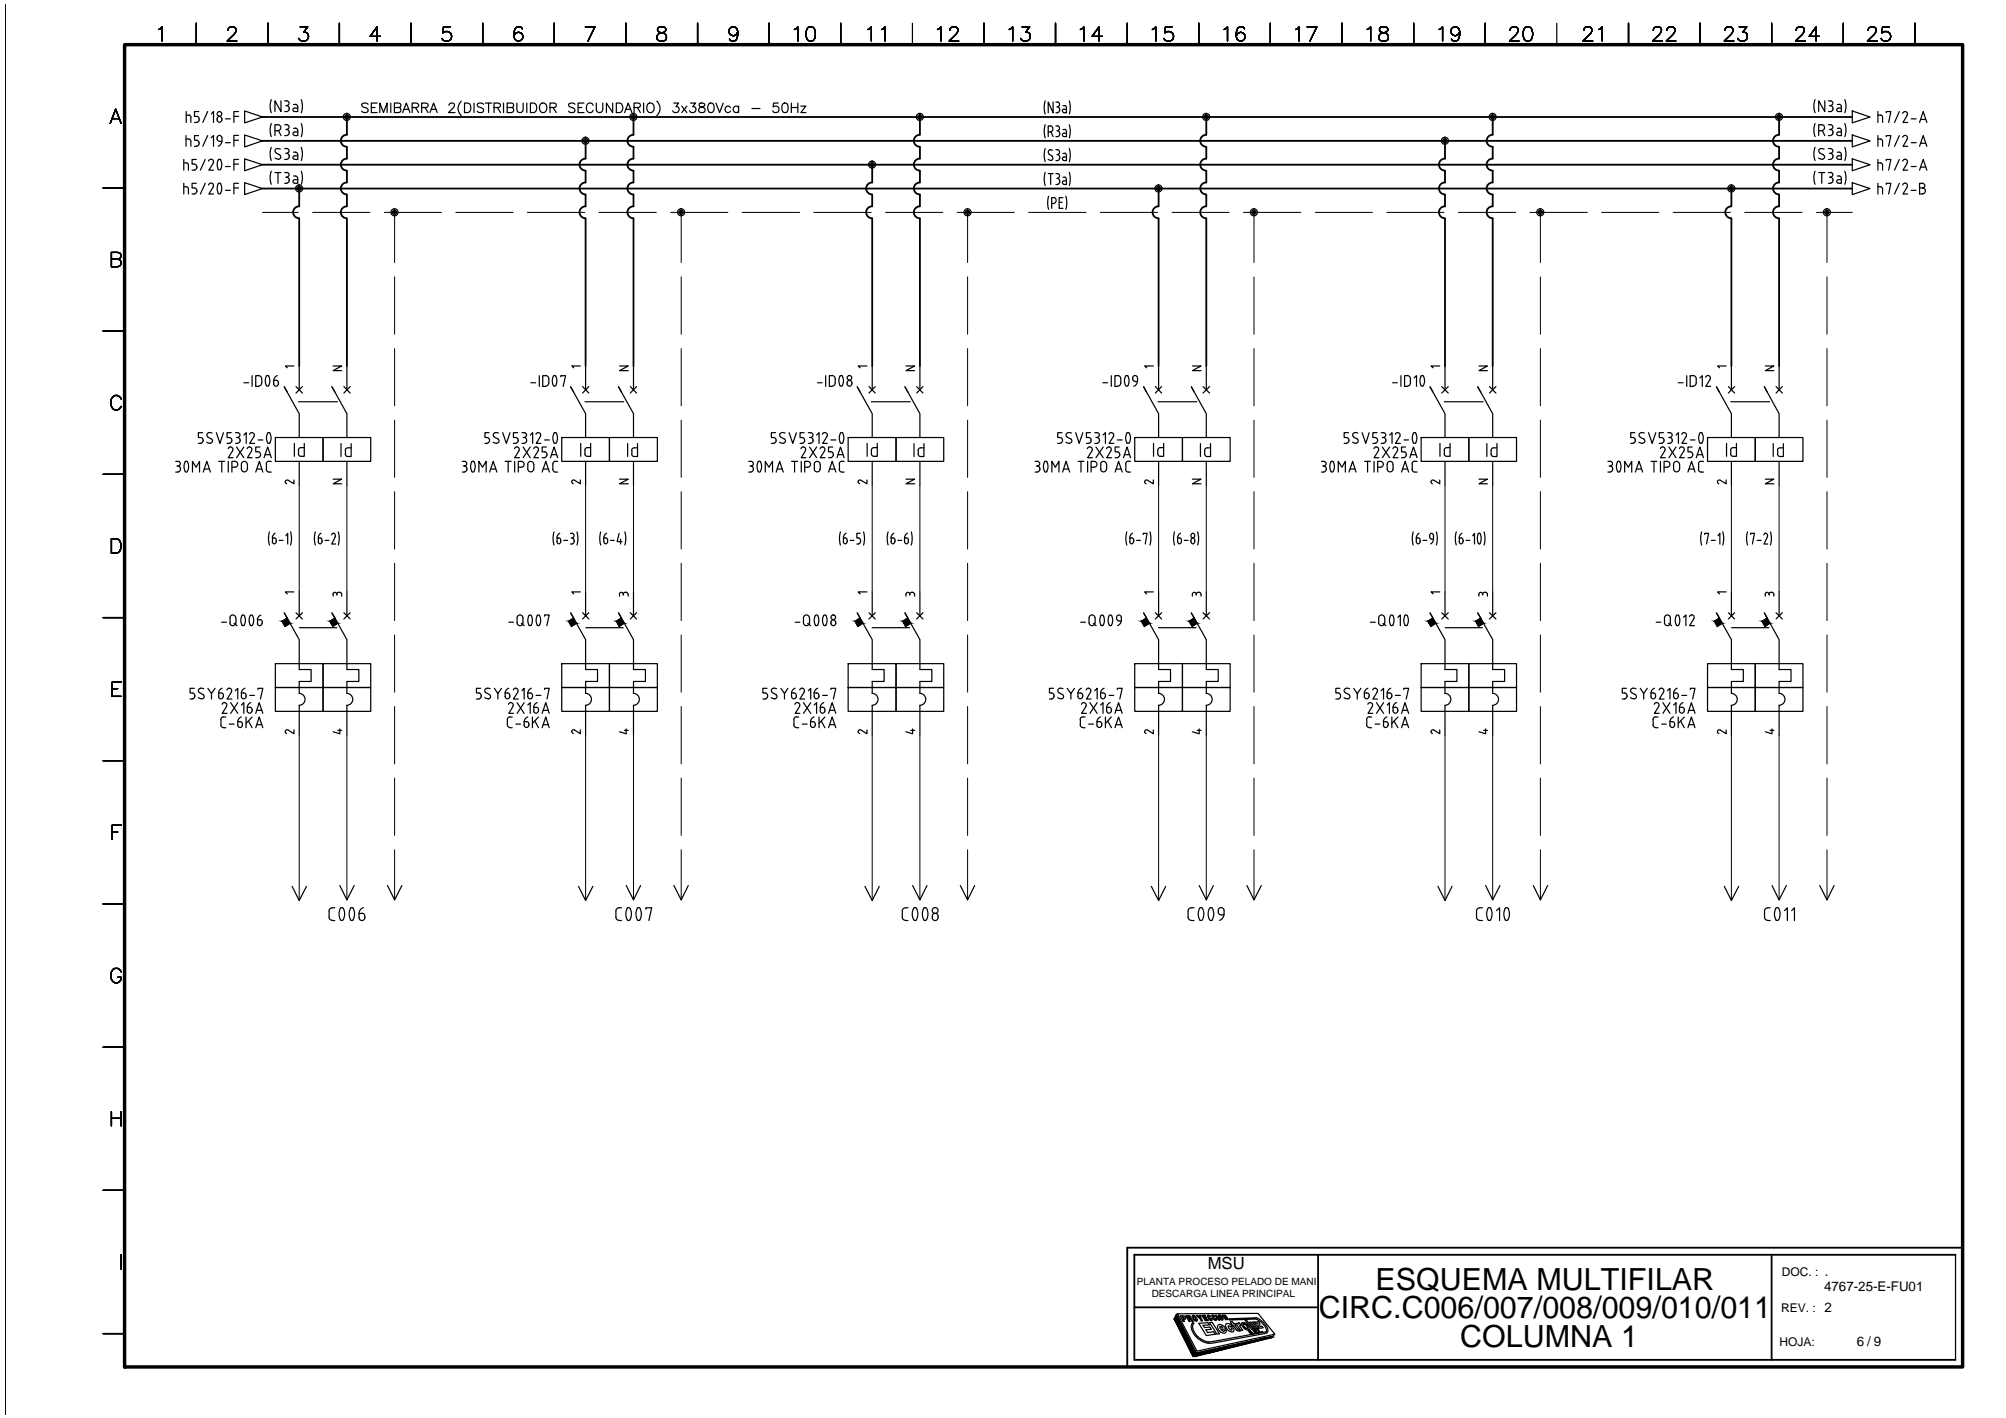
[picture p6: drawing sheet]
<svg xmlns="http://www.w3.org/2000/svg" width="420mm" height="297mm" viewBox="0 0 420 297" stroke-linecap="round" stroke-linejoin="round" font-family="sans-serif">
<defs><g id="words">
<g font-size="6.4">
<text x="288.1" y="270.2">ESQUEMA MULTIFILAR</text>
<text x="276.2" y="276.2">CIRC.C006/007/008/009/010/011</text>
<text x="305.8" y="282.2">COLUMNA 1</text>
</g>
<text font-size="3.5" x="253" y="265.8">MSU</text>
<g font-size="2.8">
<text x="382.1" y="270.3">4767-25-E-FU01</text>
<text x="388.9" y="282">6 / 9</text>
</g>
<g font-size="2.5">
<text x="373.2" y="267.4">DOC. : .</text>
<text x="373.1" y="274.9">REV. : 2</text>
<text x="372.7" y="281.9">HOJA:</text>
</g>
<g font-size="2.1">
<text x="238.1" y="269.3">PLANTA PROCESO PELADO DE MANI</text>
<text x="241.2" y="271.8">DESCARGA LINEA PRINCIPAL</text>
</g>
</g></defs>
<g fill="none" stroke="#000" stroke-width=".21">
<path d="M1.1 1v295.3M55 44.5h7.5M65.5 44.5h12M80.5 44.5h12M82.6 44.5v10.5M82.6 58v12M95.5 44.5h12M110.5 44.5h12M125.4 44.5h12.1M140.5 44.5h12M142.7 44.5v10.5M142.7 58v12"/>
<path d="M155.5 44.5h12M170.4 44.5h12.1M185.5 44.5h12M200.5 44.5h11.9M202.7 44.5v10.5M202.7 58v12M215.4 44.5h12.1M230.5 44.5h12M245.5 44.5h11.9M260.4 44.5h12.1M262.7 44.5v10.5M262.7 58v12"/>
<path d="M275.5 44.5h12M290.5 44.5h11.9M305.4 44.5h12.1M320.4 44.5h12.1M322.6 44.5v10.5M322.6 58v12M335.5 44.5h11.9M350.4 44.5h12M365.4 44.5h12.1M380.5 44.5h7.5M382.7 44.5v10.5M382.7 58v12"/>
<path d="M82.6 73v12M142.7 73v12M202.7 73v12M262.7 73v12M322.6 73v12M382.7 73v12M82.6 88v12M142.7 88v12M202.7 88v12M262.7 88v12M322.6 88v12M382.7 88v12"/>
<path d="M62.7 101.6v22.4M72.7 101.6v22.4M82.6 103v12M82.6 118v12M122.7 101.6v22.4M132.7 101.6v22.4M142.7 103v12M142.7 118v12M182.7 101.6v22.4M192.7 101.6v22.4M202.7 103v12M202.7 118v12"/>
<path d="M242.7 101.6v22.4M252.7 101.6v22.4M262.7 103v12M262.7 118v12M302.7 101.6v22.4M312.6 101.6v22.4M322.6 103v12M322.6 118v12M362.6 101.6v22.4M372.6 101.6v22.4M382.7 103v12M382.7 118v12"/>
<path d="M82.6 133v12M142.7 133v12M202.7 133v12M262.7 133v12M322.6 133v12M382.7 133v12M62.7 154v34.6M72.7 154v34.5M82.6 148v12M122.7 154v34.6M132.7 154v34.5M142.7 148v12"/>
<path d="M182.7 154v34.6M192.7 154v34.5M202.7 148v12M242.7 154v34.6M252.7 154v34.5M262.7 148v12M302.7 154v34.6M312.6 154v34.5M322.6 148v12M362.6 154v34.6M372.6 154v34.5M382.7 148v12"/>
<path d="M82.6 163v12M82.6 178v10.5M142.7 163v12M142.7 178v10.5M202.7 163v12M202.7 178v10.5M262.7 163v12M262.7 178v10.5M322.6 163v12M322.6 178v10.5M382.7 163v12M382.7 178v10.5"/>
</g>
<g fill="none" stroke="#000" stroke-width=".38">
<path d="M55 29.5h333M55 34.5h333M55 39.5h333M55 24.5h333M62.7 39.5v3.7M72.6 38.2a1.25 1.25 0 0 0-1.2 1.3 1.25 1.25 0 0 0 1.2 1.2M72.6 33.2a1.25 1.25 0 0 0-1.2 1.3 1.25 1.25 0 0 0 1.2 1.2M72.6 28.2a1.25 1.25 0 0 0-1.2 1.3 1.25 1.25 0 0 0 1.2 1.2M72.7 24.5v3.7M72.7 30.8v2.4M72.7 35.8v2.4M122.7 35.8l-.1 2.4a1.25 1.25 0 0 0-1.2 1.3 1.25 1.25 0 0 0 1.2 1.2"/>
<path d="M122.7 29.5l-.1 3.7a1.25 1.25 0 0 0-1.2 1.3 1.25 1.25 0 0 0 1.2 1.2M132.7 35.8v2.4a1.25 1.25 0 0 0-1.3 1.3 1.25 1.25 0 0 0 1.3 1.2M132.7 30.8v2.4a1.25 1.25 0 0 0-1.3 1.3 1.25 1.25 0 0 0 1.3 1.2M132.7 24.5v3.7a1.25 1.25 0 0 0-1.3 1.3 1.25 1.25 0 0 0 1.3 1.2M182.7 38.2a1.25 1.25 0 0 0-1.3 1.3 1.25 1.25 0 0 0 1.3 1.2M182.7 34.5v3.7M192.7 38.2a1.25 1.25 0 0 0-1.3 1.3 1.25 1.25 0 0 0 1.3 1.2M192.7 33.2a1.25 1.25 0 0 0-1.3 1.3 1.25 1.25 0 0 0 1.3 1.2M192.7 28.2a1.25 1.25 0 0 0-1.3 1.3 1.25 1.25 0 0 0 1.3 1.2M192.7 24.5v3.7M192.7 30.8v2.4M192.7 35.8v2.4"/>
<path d="M242.7 39.5l-.1 3.7a1.25 1.25 0 0 0-1.2 1.3 1.25 1.25 0 0 0 1.2 1.2M252.7 35.8l-.1 2.4a1.25 1.25 0 0 0-1.2 1.3 1.25 1.25 0 0 0 1.2 1.2M252.7 30.8l-.1 2.4a1.25 1.25 0 0 0-1.2 1.3 1.25 1.25 0 0 0 1.2 1.2M252.7 24.5l-.1 3.7a1.25 1.25 0 0 0-1.2 1.3 1.25 1.25 0 0 0 1.2 1.2M302.7 35.8l-.1 2.4a1.25 1.25 0 0 0-1.2 1.3 1.25 1.25 0 0 0 1.2 1.2M302.7 29.5l-.1 3.7a1.25 1.25 0 0 0-1.2 1.3 1.25 1.25 0 0 0 1.2 1.2M312.6 38.2a1.25 1.25 0 0 0-1.2 1.3 1.25 1.25 0 0 0 1.2 1.2M312.6 33.2a1.25 1.25 0 0 0-1.2 1.3 1.25 1.25 0 0 0 1.2 1.2M312.6 28.2a1.25 1.25 0 0 0-1.2 1.3 1.25 1.25 0 0 0 1.2 1.2M312.6 24.5v3.7M312.6 30.8v2.4M312.6 35.8v2.4"/>
<path d="M362.6 39.5v3.7M372.6 35.8v2.4a1.25 1.25 0 0 0-1.2 1.3 1.25 1.25 0 0 0 1.2 1.2M372.6 30.8v2.4a1.25 1.25 0 0 0-1.2 1.3 1.25 1.25 0 0 0 1.2 1.2M372.6 24.5v3.7a1.25 1.25 0 0 0-1.2 1.3 1.25 1.25 0 0 0 1.2 1.2M62.6 43.2a1.25 1.25 0 0 0-1.2 1.3 1.25 1.25 0 0 0 1.2 1.2M62.7 45.8v30.9M72.6 43.2a1.25 1.25 0 0 0-1.2 1.3 1.25 1.25 0 0 0 1.2 1.2M72.7 40.8v2.4M72.7 45.8v30.9M122.7 40.8l-.1 2.4a1.25 1.25 0 0 0-1.2 1.3 1.25 1.25 0 0 0 1.2 1.2M122.7 45.8v30.9M132.7 40.8v2.4a1.25 1.25 0 0 0-1.3 1.3 1.25 1.25 0 0 0 1.3 1.2"/>
<path d="M132.7 45.8v30.9M182.7 43.2a1.25 1.25 0 0 0-1.3 1.3 1.25 1.25 0 0 0 1.3 1.2M182.7 40.8v2.4M182.7 45.8v30.9M192.7 43.2a1.25 1.25 0 0 0-1.3 1.3 1.25 1.25 0 0 0 1.3 1.2M192.7 40.8v2.4M192.7 45.8v30.9M242.7 45.8v30.9M252.7 40.8l-.1 2.4a1.25 1.25 0 0 0-1.2 1.3 1.25 1.25 0 0 0 1.2 1.2M252.7 45.8v30.9M302.7 40.8l-.1 2.4a1.25 1.25 0 0 0-1.2 1.3 1.25 1.25 0 0 0 1.2 1.2M302.7 45.8v30.9"/>
<path d="M312.6 43.2a1.25 1.25 0 0 0-1.2 1.3 1.25 1.25 0 0 0 1.2 1.2M312.6 40.8v2.4M312.6 45.8v30.9M362.6 43.2a1.25 1.25 0 0 0-1.2 1.3 1.25 1.25 0 0 0 1.2 1.2M362.6 45.8v30.9M372.6 40.8v2.4a1.25 1.25 0 0 0-1.2 1.3 1.25 1.25 0 0 0 1.2 1.2M372.6 45.8v30.9M237.6 273.9h38.5M276.1 262.8v22.1M371.1 262.8v22.1M409.6 262.8h-172v22.1h172M411.1 261.4h-175v24.9"/>
</g>
<g fill="none" stroke="#000" stroke-width=".25">
<path d="M33.2 6.2l.8-.6v3M41.1 4.9v4.5M47.8 6.4a.65 .65 0 0 1 .5-.8h.6a.71 .71 0 0 1 .4 1.2l-1.7 1.8h2M56.1 4.9v4.5M62.9 5.6h1.5l-.8 1.2a.95 .95 0 0 1 1 1.1 .95 .95 0 0 1-1.3 .7l-.4-.1-.3-.5M71.1 4.9v4.5M79.7 7.6h-2.2l1.5-2v3M86.1 4.9v4.5M94.3 5.6h-1.4l-.2 1.3a1.06 1.06 0 0 1 1.6 0 1.06 1.06 0 0 1-.2 1.5 1.06 1.06 0 0 1-1.5-.4M101.1 4.9v4.5M109.4 6.1a.9 .9 0 0 0-.8-.5 .9 .9 0 0 0-.8 .6 2.2 2.2 0 0 0 .3 2.3 .93 .93 0 0 0 1.4-.4 .93 .93 0 0 0-.7-1.3 .93 .93 0 0 0-1.1 .8M116.1 4.9v4.5"/>
<path d="M122.6 5.6h2l-1.4 3M131.1 4.9v4.5M137.9 5.8a.6 .6 0 0 0 .2 1 1.2 1.2 0 0 1 1.5 1.2l-.1 .3a1.23 1.23 0 0 1-1.9-.3 .93 .93 0 0 1 .8-1.1l.6-.1a.6 .6 0 0 0 .3-1l-.4-.2zM146.1 4.9v4.5M154.5 6.6a.93 .93 0 0 1-1.2 .9 .93 .93 0 0 1-.4-1.5 .93 .93 0 0 1 1.5 .1 2.59 2.59 0 0 1-.3 2.4 .94 .94 0 0 1-1.3-.3M161.1 4.9v4.5M166.4 6.2l.7-.6v3M169.2 5.8a1.02 1.02 0 0 1 1.5 .4 2.57 2.57 0 0 1-.3 2.3 .97 .97 0 0 1-1.4-.5 2.39 2.39 0 0 1 .2-2.2zM176.1 4.9v4.5M181.8 6.2l.7-.6v3M184.7 6.2l.7-.6v3M191.1 4.9v4.5"/>
<path d="M196.4 6.2l.7-.6v3M198.9 6.4a.74 .74 0 0 1 .6-.8h.6a.71 .71 0 0 1 .4 1.2l-1.7 1.8h2M206.1 4.9v4.5M211.4 6.2l.7-.6v3M214.1 5.6h1.6l-.9 1.2a.91 .91 0 0 1 1 .8 .91 .91 0 0 1-.9 1 .87 .87 0 0 1-1.1-.6M221.1 4.9v4.5M226.3 6.2l.7-.6v3M230.9 7.6h-2.2l1.5-2v3M236.1 4.9v4.5M241.4 6.2l.7-.6v3M245.5 5.6h-1.4l-.2 1.3a1.06 1.06 0 0 1 1.6 0 1.06 1.06 0 0 1-.1 1.5 1.06 1.06 0 0 1-1.6-.4M251.1 4.9v4.5"/>
<path d="M256.4 6.2l.7-.6v3M260.7 6.1a.87 .87 0 0 0-.9-.5 .87 .87 0 0 0-.7 .6 1.98 1.98 0 0 0 .3 2.3 .93 .93 0 0 0 1.3-.5 .93 .93 0 0 0-.7-1.3 .93 .93 0 0 0-1.1 .9M266.1 4.9v4.5M271.4 6.2l.7-.6v3M273.8 5.6h2l-1.4 3M281.1 4.9v4.5M286.4 6.2l.7-.6v3M289.1 5.8a.63 .63 0 0 0 .3 1 1.2 1.2 0 0 1 1.4 1.2l-.1 .3a1.23 1.23 0 0 1-1.9-.3 .93 .93 0 0 1 .9-1.1l.5-.1a.59 .59 0 0 0 .5-.4 .59 .59 0 0 0-.2-.6l-.4-.2zM296.1 4.9v4.5M301.4 6.2l.7-.6v3M305.7 6.6a.93 .93 0 0 1-1.2 .9 .93 .93 0 0 1-.4-1.5 .93 .93 0 0 1 1.5 .1 2.45 2.45 0 0 1-.3 2.4 .9 .9 0 0 1-1.3-.3M311.1 4.9v4.5"/>
<path d="M316.3 6.4a.74 .74 0 0 1 .6-.8h.5a.71 .71 0 0 1 .5 1.2l-1.7 1.8h1.9M319.4 5.8a1.02 1.02 0 0 1 1.5 .4 2.26 2.26 0 0 1-.3 2.3 .98 .98 0 0 1-1.4-.5 2.39 2.39 0 0 1 .2-2.2zM326.1 4.9v4.5M331.7 6.4a.65 .65 0 0 1 .6-.8h.6a.71 .71 0 0 1 .4 1.2l-1.7 1.8h2M334.9 6.2l.7-.6v3M341.1 4.9v4.5M346.3 6.4a.65 .65 0 0 1 .6-.8h.5a.71 .71 0 0 1 .5 1.2l-1.8 1.8h2.1M349.1 6.4a.74 .74 0 0 1 .6-.8h.6a.71 .71 0 0 1 .4 1.2l-1.7 1.8h2M356.1 4.9v4.5M361.3 6.4a.74 .74 0 0 1 .6-.8h.5a.71 .71 0 0 1 .5 1.2l-1.7 1.8h1.9M364.3 5.6h1.6l-.9 1.2a.91 .91 0 0 1 1 .8 .91 .91 0 0 1-.9 1 .87 .87 0 0 1-1.1-.6M371.1 4.9v4.5"/>
<path d="M376.2 6.4a.65 .65 0 0 1 .6-.8h.6a.71 .71 0 0 1 .4 1.2l-1.7 1.8h2M381.1 7.6h-2.2l1.5-2v3M386.1 4.9v4.5M391.3 6.4a.65 .65 0 0 1 .6-.8h.5a.71 .71 0 0 1 .5 1.2l-1.8 1.8h2.1M395.7 5.6h-1.4l-.2 1.3a1.06 1.06 0 0 1 1.6 0 1.06 1.06 0 0 1-.1 1.5 1.06 1.06 0 0 1-1.6-.4M401.1 4.9v4.5M21.6 39.4h4.5M23.1 25.9l1.1-3 1.2 3M23.5 24.8h1.4M38.5 33.4v2.2M38.5 38.4v2.2M38.5 34.1h.5"/>
<path d="M38.5 39.1h.5M39 29.1h.5l.4 .2 .1 1.3M39 28.4v2.2M39 23.4v2.3M39 24.1h.6M39 34.1l.2 .1 .3 .4M39 39.1l.4 .2 .1 1.3M39.5 34.6v1M39.5 24.1l.4 .2 .1 1.4M40.2 35.6h.5M40.7 25.7h.5M41.1 33.4h-.9v1h.8l.2 .5"/>
<path d="M41.1 38.4h-.9v1h.8l.2 .5M41.2 35.1l-.2 .4-.3 .1M41.2 24.4a.63 .63 0 0 1 .5 .6 .63 .63 0 0 1-.5 .6M41.2 34.9v.2M41.2 39.9v.2M41.6 28.4h-.9v1h.7l.3 .5M41.6 23.4h-.9v1h.5M41.7 30.1l-.3 .4-.7 .1M41.7 29.9v.2M43 33.4l-1 2.2M43 38.4l-1 2.2M43.5 23.4l-1 2.3"/>
<path d="M43.5 28.4l-1 2.2M44.2 33.4l-.5 .3M44.2 38.4l-.5 .3M44.2 28.9l.5-.5v2.2M44.2 33.4l.5 .2-.1 .5M44.2 38.4l.5 .2-.1 .5M44.3 23.9l.4-.5v2.3M44.7 34.2l-1 1.4h1M44.7 39.2l-1 1.4h1M46 29.6h.5M46.2 33.5a2.1 2.1 0 0 1 0 2M46.2 38.5a2.1 2.1 0 0 1 0 2"/>
<path d="M46.2 33.5l-.2-.1a1.53 1.53 0 0 0 0 2.2l.2-.1M46.2 38.5l-.2-.1a1.55 1.55 0 0 0-.3 2.1M46.5 24.9a.52 .52 0 0 0-.7-.5 .52 .52 0 0 0-.3 .7 .49 .49 0 0 0 .5 .5 .49 .49 0 0 0 .5-.5M46.5 29.6a1.12 1.12 0 0 1-.8 1M46.5 28.9a.52 .52 0 0 0-.7-.5 .52 .52 0 0 0-.3 .7l.2 .4 .3 .1M46.5 24.9v.2M46.5 28.9v.7M47.2 24.9h1M47.2 29.9h1M47.2 34.9h1M47.2 39.9h1M49 39.4h1"/>
<path d="M49 24.4h1M49 29.4h1M49 34.4h1M50 23.4h-1v2.3M50 28.4h-1v2.2M50 33.4h-1v2.2M50 38.4h-1v2.2M51.2 23.2l3.8 1.3-3.8 1.2zM51.2 28.3l3.8 1.2-3.8 1.3zM51.2 33.3l3.8 1.2-3.8 1.3zM51.2 38.3l3.8 1.2-3.8 1.3zM56.8 20.9l-.2 1.3 .2 1.4"/>
<path d="M56.8 25.9l-.2 1.3 .2 1.4M56.8 30.9l-.2 1.3 .2 1.4M56.8 35.9l-.2 1.3 .2 1.4M57.6 27.4h.6M57.6 36.2h1.3M57.9 32.1l.6 .3a.54 .54 0 0 1 .2 .8 .54 .54 0 0 1-.9 0l-.2-.1M58.2 27.3a.61 .61 0 0 0 .6-.6 .61 .61 0 0 0-.6-.6h-.6v2.3M58.2 36.2v2.2M58.3 27.4l.6 1M58.7 31.2a.62 .62 0 0 0-.8-.1 .62 .62 0 0 0-.2 .8l.2 .1M58.9 21.1v2.3l-1.3-2.3v2.3M59.6 21.1h.5a.49 .49 0 0 1 .5 .5 .49 .49 0 0 1-.5 .5"/>
<path d="M59.6 26.1h.5a.49 .49 0 0 1 .5 .5 .49 .49 0 0 1-.5 .5M59.6 31.1h.5a.49 .49 0 0 1 .5 .5 .49 .49 0 0 1-.5 .5M59.6 36.2l.5-.1a.49 .49 0 0 1 .5 .5 .49 .49 0 0 1-.5 .5M59.6 33.4h.5M59.6 38.4h.5M59.9 22.1a.53 .53 0 0 1 .7 .5M59.9 27.1a.53 .53 0 0 1 .7 .5M59.9 32.1a.53 .53 0 0 1 .7 .5M59.9 37.1a.53 .53 0 0 1 .7 .5M60.6 22.9l-.3 .4-.7 .1M60.6 27.9l-.3 .4-.7 .1M60.6 32.9l-.3 .4-.2 .1"/>
<path d="M60.6 37.9l-.3 .4-.2 .1M60.6 22.6v.3M60.6 27.6v.3M60.6 32.6v.3M60.6 37.6v.3M61.5 26.9h.6l.2 .4M61.5 31.9h.6l.2 .4M61.5 36.9h.6l.2 .4M61.5 21.9h.4M61.9 21.8l.2 .1 .2 .4M62.4 22.3v1.1h-.7a.36 .36 0 0 1-.3-.4 .36 .36 0 0 1 .3-.4h.7M62.4 27.3v1.1h-.7a.39 .39 0 0 1-.3-.3 .39 .39 0 0 1 .1-.4l.9-.1"/>
<path d="M62.4 32.3v1.1h-.7M62.4 32.6h-.7a.36 .36 0 0 0-.3 .4 .36 .36 0 0 0 .3 .4M62.4 37.3v1.1h-.7M62.4 37.6h-.7a.36 .36 0 0 0-.3 .4 .36 .36 0 0 0 .3 .4M63.1 20.9l.2 1.3-.2 1.4M63.1 25.9l.2 1.3-.2 1.4M63.1 30.9l.2 1.3-.2 1.4M63.1 35.9l.2 1.3-.2 1.4M77.1 21.8a.8 .8 0 0 0-1.4 .3l.3 .3 .7 .2a.49 .49 0 0 1 .4 .5 .49 .49 0 0 1-.5 .5l-.6-.1-.3-.2M77.8 22.5h.7M79 21.6h-1.2v2h1.2M79.6 23.6v-2l.7 2 .8-2v2"/>
<path d="M81.8 21.6v2M82.6 22.5l1.1-.1 .3-.3-.1-.3-.4-.2h-.9v2h.9a.53 .53 0 0 0 .5-.5 .53 .53 0 0 0-.5-.6M84.3 23.6l.8-2 .8 2M84.6 22.9h1M86.3 22.5l1.2-.1 .2-.4-.2-.3-.3-.1h-.9v2M87 22.5l.7 1.1M88.3 22.5l1.2-.1 .2-.3-.1-.3-.4-.2h-.9v2M89 22.5l.7 1.1M90.1 23.6l.7-2 .8 2M90.4 22.9h.9M94 22.1l.4-.5 .7 .2a.66 .66 0 0 1-.2 .8l-.9 1h1.3M96.6 21.2a2.03 2.03 0 0 0 0 3.1"/>
<path d="M97.3 21.6h.7a1.08 1.08 0 0 1 .6 1 1.08 1.08 0 0 1-.6 1h-.7zM99.3 21.6v2M101.3 21.8a.75 .75 0 0 0-1.3 .3l.1 .3 .8 .2a.52 .52 0 0 1 .2 .9 .91 .91 0 0 1-1.1-.2M101.7 21.6h1.3M102.3 21.6v2M103.5 22.5l1.1-.1 .2-.4-.2-.3-.3-.1h-.8v2M104.2 22.5l.6 1.1M105.5 21.6v2M106.2 22.5l1.2-.1 .2-.3-.1-.3-.4-.2h-.9v2h.9a.53 .53 0 0 0 .5-.5 .53 .53 0 0 0-.5-.6M108.3 21.6v1.4a.66 .66 0 0 0 .6 .6 .66 .66 0 0 0 .7-.6v-1.4M110.3 21.6v2M111.1 21.6h.7a1.08 1.08 0 0 1 .6 1 1.08 1.08 0 0 1-.6 1h-.7z"/>
<path d="M113.2 21.8a.84 .84 0 0 1 1.1-.1 .84 .84 0 0 1 .2 1.1 .76 .76 0 0 1-.7 .8 .76 .76 0 0 1-.8-.8zM115.2 22.5l1.1-.1 .2-.3-.1-.3-.4-.2h-.8v2M115.8 22.5l.7 1.1M120.4 21.8a.75 .75 0 0 0-1.3 .3l.2 .3 .7 .2a.52 .52 0 0 1 .2 .9 .91 .91 0 0 1-1.1-.2M121.1 22.5h.7M122.3 21.6h-1.2v2h1.2M124.2 22.1a.72 .72 0 0 0-.8-.5 .72 .72 0 0 0-.6 .8 .88 .88 0 0 0 .2 .9 .88 .88 0 0 0 1 .2l.2-.4M124.9 21.6v1.4a.68 .68 0 0 0 .7 .6 .68 .68 0 0 0 .7-.6v-1.4M128.3 21.6v2l-1.3-2v2M129.1 21.6h.7a1.06 1.06 0 0 1 .7 1 1.06 1.06 0 0 1-.7 1h-.7zM130.8 23.6l.8-2 .7 2M131.1 22.9h1"/>
<path d="M132.8 22.5l1.2-.1 .1-.3-.1-.3-.3-.2h-.9v2M133.5 22.5l.6 1.1M134.8 21.6v2M135.7 21.8a.84 .84 0 0 1 1-.1 .84 .84 0 0 1 .3 1.1 .76 .76 0 0 1-.8 .8 .76 .76 0 0 1-.7-.8zM137.6 21.2a2.03 2.03 0 0 1 0 3.1M141.1 21.6h1l-.5 .8a.64 .64 0 0 1 .7 .7 .64 .64 0 0 1-.9 .5l-.5-.4M142.8 22.2l1.1 1.4M143.9 22.2l-1.1 1.4M144.6 21.6h1.1l-.6 .8a.64 .64 0 0 1 .7 .7 .64 .64 0 0 1-.9 .5l-.3-.1-.2-.3M146.5 21.7a.44 .44 0 0 0 .2 .7 .73 .73 0 0 1 .8 .2 .73 .73 0 0 1 .1 .8 .73 .73 0 0 1-.8 .2 .73 .73 0 0 1-.5-.7 .91 .91 0 0 1 1-.5 .39 .39 0 0 0 .3-.3 .39 .39 0 0 0-.1-.4zM148.5 21.7a.69 .69 0 0 1 1 .3 1.66 1.66 0 0 1-.2 1.5 .64 .64 0 0 1-.9-.3 1.5 1.5 0 0 1 .1-1.5zM150 21.6l.7 2 .8-2"/>
<path d="M153 22.5a.64 .64 0 0 0-.9-.1 .64 .64 0 0 0 0 1 .64 .64 0 0 0 .9-.1M154.7 22.5a.64 .64 0 0 0-.9-.1 .64 .64 0 0 0 0 1 .64 .64 0 0 0 .9-.1M154.7 22.2v1.4M157.5 22.7h1.7M163 21.6h-1l-.1 .8a.7 .7 0 0 1 1.1 0 .7 .7 0 0 1-.1 1.1 .7 .7 0 0 1-1-.3M164.1 21.7a.64 .64 0 0 1 .9 .3 1.83 1.83 0 0 1-.2 1.5 .68 .68 0 0 1-1-.3 1.66 1.66 0 0 1 .3-1.5zM165.7 22.5h1.4M165.7 21.6v2M167.1 21.6v2M167.7 22.2h1.1l-1.1 1.4h1.1M218.9 21.1l-.2 1.4 .2 1.4M218.9 26.1l-.2 1.4 .2 1.4"/>
<path d="M218.9 31.1l-.2 1.4 .2 1.4M218.9 36.1l-.2 1.4 .2 1.4M219.6 27.6h.5M219.6 36.4h1M219.8 32.3l.6 .4M219.9 31.4l.5 .1M220 31.4a.51 .51 0 0 0-.4 .4 .51 .51 0 0 0 .2 .5M220 26.4a.63 .63 0 0 1 .5 .6 .63 .63 0 0 1-.5 .6M220.1 26.4h-.5v2.2M220.1 36.4v2.3M220.1 27.6l.5 1M220.3 32.7a.53 .53 0 0 1 .1 .8 .53 .53 0 0 1-.9-.1"/>
<path d="M220.6 21.4v2.2l-1-2.2v2.2M221.2 21.4h.3a.5 .5 0 0 1 .4 .5 .5 .5 0 0 1-.4 .5M221.2 26.4h.3a.5 .5 0 0 1 .4 .5 .5 .5 0 0 1-.4 .4M221.2 31.4h.3a.5 .5 0 0 1 .4 .5 .5 .5 0 0 1-.4 .4M221.2 36.4h.3a.5 .5 0 0 1 .4 .5 .5 .5 0 0 1-.4 .4M221.2 23.6h.3M221.2 33.7h.3M221.2 38.7h.3M221.4 22.4a.45 .45 0 0 1 .5 .5M221.4 27.4a.45 .45 0 0 1 .5 .5M221.4 37.4a.45 .45 0 0 1 .5 .5M221.4 32.4h.1"/>
<path d="M221.5 32.4l.2 .1 .2 .4M221.9 23.1l-.2 .4-.2 .1M221.9 28.1l-.2 .5h-.5M221.9 33.1l-.2 .4-.2 .1M221.9 38.1l-.2 .4-.2 .1M222 22.9v.2M222 27.9v.3M222 32.9v.2M222 37.9v.2M222.6 37.1l.6 .1 .2 .4v1.1h-.5M222.6 22.1h.4M222.6 27.1h.4"/>
<path d="M222.6 32.1h.4M223 22.1l.3 .2 .1 1.3h-.5M223 27.1l.3 .2 .1 1.3h-.5a.36 .36 0 0 1-.4-.3 .36 .36 0 0 1 .3-.4h.6M223 32.1l.4 .4M223.4 22.9h-.6a.36 .36 0 0 0-.3 .3 .36 .36 0 0 0 .3 .4M223.4 32.6v1.1h-.5M223.4 32.9h-.6a.36 .36 0 0 0-.3 .4 .36 .36 0 0 0 .3 .3M223.4 37.9h-.6a.36 .36 0 0 0-.3 .3 .36 .36 0 0 0 .3 .4M224 21.1l.2 1.4-.2 1.4M224 26.1l.2 1.4-.2 1.4M224 31.1l.2 1.4-.2 1.4M224 36.1l.2 1.4-.2 1.4"/>
<path d="M380.2 20.9l-.3 1.3 .3 1.4M380.2 25.9l-.3 1.3 .3 1.4M380.2 30.9l-.3 1.3 .3 1.4M380.2 35.9l-.3 1.3 .3 1.4M380.9 27.4h.7M380.9 36.2h1.3M381.2 32.1l.7 .3a.51 .51 0 0 1 .2 .7 .51 .51 0 0 1-.7 .2l-.5-.2M381.5 27.3a.61 .61 0 0 0 .7-.6 .61 .61 0 0 0-.6-.6h-.7v2.3M381.6 36.2v2.2M381.7 27.4l.5 1M382.1 31.2a.62 .62 0 0 0-.8-.1 .62 .62 0 0 0-.3 .8l.2 .1M382.2 21.1v2.3l-1.3-2.3v2.3"/>
<path d="M383 21.1h.4M383 23.4h.4M383 26.1h.4M383 28.4h.4M383 31.1h.4M383 33.4h.4M383 36.2h.4M383 38.4h.4M383.2 22.1h.2M383.2 27.1h.2M383.2 32.1h.2M383.2 37.1h.2"/>
<path d="M383.4 21.1a.49 .49 0 0 1 .5 .5 .49 .49 0 0 1-.5 .5M383.4 22.1l.4 .3 .1 .2M383.4 26.1a.49 .49 0 0 1 .5 .5 .49 .49 0 0 1-.5 .5M383.4 27.1l.4 .3 .1 .2M383.4 31.1a.49 .49 0 0 1 .5 .5 .49 .49 0 0 1-.5 .5M383.4 32.1l.4 .3 .1 .2M383.4 36.1a.49 .49 0 0 1 .5 .5 .49 .49 0 0 1-.5 .5M383.4 37.1l.4 .3 .1 .2M383.9 22.9l-.2 .4-.3 .1M383.9 27.9l-.2 .4-.3 .1M383.9 32.9l-.2 .4-.3 .1M383.9 37.9l-.2 .4-.3 .1"/>
<path d="M383.9 22.6v.3M383.9 27.6v.3M383.9 32.6v.3M383.9 37.6v.3M384.8 26.9h.7l.2 .4v1.1h-.6a.39 .39 0 0 1-.4-.3 .39 .39 0 0 1 .2-.4l.8-.1M384.8 31.9h.7l.2 .4M384.8 36.9h.7l.2 .4v1.1h-.6M384.8 21.9h.4M385.2 21.8l.4 .3 .1 1.3h-.6a.36 .36 0 0 1-.4-.4 .36 .36 0 0 1 .4-.4h.6M385.7 32.3v1.1h-.6M385.7 32.6h-.6a.36 .36 0 0 0-.4 .4 .36 .36 0 0 0 .4 .4M385.7 37.6h-.6a.36 .36 0 0 0-.4 .4 .36 .36 0 0 0 .4 .4"/>
<path d="M386.4 20.9l.2 1.3-.2 1.4M386.4 25.9l.2 1.3-.2 1.4M386.4 30.9l.2 1.3-.2 1.4M386.4 35.9l.2 1.3-.2 1.4M388 23.2l3.7 1.3-3.7 1.2zM388 28.3l3.7 1.2-3.7 1.3zM388 33.3l3.7 1.2-3.7 1.3zM388 38.3l3.7 1.2-3.7 1.3zM393.3 29.1h.6l.3 .2 .1 1.3M393.3 34.1l.8 .1 .2 .4M393.3 39.1h.6l.3 .2 .1 1.3M393.3 24.1h.6"/>
<path d="M393.3 23.4v2.3M393.3 28.4v2.2M393.3 33.4v2.2M393.3 38.4v2.2M393.9 24.1l.3 .2 .1 1.4M394.3 34.6v1M395.1 23.6v-.2h.9l-.4 2.3M395.1 28.6v-.2h.9l-.4 2.2M395.1 33.7v-.3h.9l-.4 2.2M395.1 38.7v-.3h.9l-.4 2.2M397.8 23.4l-1 2.3M397.8 28.4l-1 2.2"/>
<path d="M397.8 33.4l-1 2.2M397.8 38.4l-1 2.2M399 23.4l.5 .2-.1 .5M399 28.4l.5 .2-.1 .5M399 33.4l.5 .2-.1 .5M399 38.4l.5 .2-.1 .5M399 23.4l-.5 .4M399 28.4l-.5 .3M399 33.4l-.5 .3M399 38.4l-.5 .3M399.5 24.1l-.9 1.6h1M399.5 29.2l-.9 1.4h1"/>
<path d="M399.5 34.2l-.9 1.4h1M399.5 39.2l-.9 1.4h1M400.3 24.9h1M400.3 29.9h1M400.3 34.9h1M400.3 39.9h1M402.1 25.7l.7-2.3 .8 2.3M402.1 30.6l.7-2.2 .8 2.2M402.1 35.6l.7-2.2 .8 2.2M402.1 39.4h.6M402.3 25h1M402.3 30h1"/>
<path d="M402.3 35h1M402.7 39.4a.61 .61 0 0 1 .6 .6 .61 .61 0 0 1-.6 .6M402.7 39.4a.49 .49 0 0 0 .5-.5 .49 .49 0 0 0-.5-.5h-.6v2.2h.6M23.3 54.3l1.8-.2a.68 .68 0 0 0 0-1.1l-1.8-.1v3h1.4a.81 .81 0 0 0 .7-.8 .81 .81 0 0 0-.7-.8M40.2 40.6h.5M41.2 40.1l-.2 .4-.3 .1M45.7 40.5l.3 .1 .2-.1M219.6 41.1l-.2 1.4 .2 1.4M220.3 42.6h.4M220.7 41.4a.63 .63 0 0 1 .5 .6 .63 .63 0 0 1-.5 .6M220.7 41.4h-.4v2.2M221.8 42.4h.7"/>
<path d="M222.6 41.4h-.8v2.2h.8M223.2 41.1l.2 1.4-.2 1.4M21.6 69.3h4.5M52.8 78.7v2.2M54.1 78.7a.7 .7 0 0 1 .7 .7M54.1 78.7h-.5v2.2h.5M54.8 79.4v.8M55.8 78.8l.4-.1a1.66 1.66 0 0 1-.2 2.2l-.2-.1M55.8 78.8a2.1 2.1 0 0 0 0 2M57.8 79.7a.44 .44 0 0 1 .5 .5M57.8 79.7h-.5v.7a.51 .51 0 0 0 .7 .5 .51 .51 0 0 0 .3-.7M58.1 78.7a1.12 1.12 0 0 0-.8 1"/>
<path d="M61.6 76.7h-1.8l.4 .3M62.7 76.7v5M69.8 76.7h1.8l-1.8 .9h1.8M72.7 76.7v5M113 78.7v2.2M114.3 78.7a.7 .7 0 0 1 .6 .7M114.3 78.7h-.6v2.2h.6M114.9 79.4v.8a.7 .7 0 0 1-.6 .7M115.9 78.8l.4-.1a1.66 1.66 0 0 1-.1 2.2l-.3-.1M115.9 78.8a2.1 2.1 0 0 0 0 2M117.4 78.9v-.2h1.1l-.5 2.2M121.6 76.7h-1.8l.4 .3"/>
<path d="M122.7 76.7v5M129.8 76.7h1.8l-1.8 .9h1.8M132.7 76.7v5M172.9 78.7v2.2M174.2 78.7a.7 .7 0 0 1 .7 .7M174.3 78.7h-.6v2.2h.6M174.9 79.4v.8a.7 .7 0 0 1-.7 .7M176.4 78.8a2.1 2.1 0 0 1 0 2M176.4 78.8l-.2-.1a1.53 1.53 0 0 0 0 2.2l.2-.1M181.6 76.7h-1.8l.3 .3M182.7 76.7v5M189.8 76.7h1.8l-1.8 .9h1.8"/>
<path d="M192.7 76.7v5M232.8 78.7v2.2M234.1 78.7a.7 .7 0 0 1 .7 .7M234.1 78.7h-.6v2.2h.6M234.8 79.4v.8a.7 .7 0 0 1-.7 .7M235.7 78.8l.4-.1a1.66 1.66 0 0 1-.1 2.2l-.3-.1M235.8 78.8a2.1 2.1 0 0 0 0 2M237.3 79.4l.2 .4 .2 .1M237.3 79.2v.2M238.2 79.9a1.12 1.12 0 0 1-.7 1M238.2 79.1a.49 .49 0 0 0-.5-.4 .49 .49 0 0 0-.4 .4M238.3 79.2v.7h-.5"/>
<path d="M241.6 76.7h-1.9l.5 .3M242.7 76.7v5M249.7 76.7h1.9l-1.9 .9h1.9M252.7 76.7v5M293.4 78.7v2.2M294.7 78.7a.7 .7 0 0 1 .7 .7M294.7 78.7h-.5v2.2h.5M295.4 79.4v.8a.7 .7 0 0 1-.7 .7M296.2 79.2l.5-.5v2.2M297.6 78.8l.4-.1a1.66 1.66 0 0 1-.1 2.2l-.3-.1M297.7 78.8a2.1 2.1 0 0 0 0 2M301.6 76.7h-1.9l.5 .3"/>
<path d="M302.7 76.7v5M309.8 76.7h1.7l-1.7 .9h1.7M312.6 76.7v5M353.3 78.7v2.2M354.6 78.7a.7 .7 0 0 1 .7 .7M354.6 78.7h-.6v2.2h.6M355.3 79.4v.8a.7 .7 0 0 1-.7 .7M356 79.2l.5-.5v2.2M357.2 79a.5 .5 0 0 1 .7-.3 .5 .5 0 0 1 .3 .7M358.2 79.5l-.9 1.4h1M361.5 76.7h-1.7l.3 .3M362.6 76.7v5"/>
<path d="M369.8 76.7h1.7l-1.7 .9h1.7M372.6 76.7v5M21.6 99.4h4.5M25.4 83.6a1.11 1.11 0 0 0-1.3-.8 1.11 1.11 0 0 0-.9 1.2 1.32 1.32 0 0 0 .3 1.4 1.32 1.32 0 0 0 1.4 .3l.5-.6M36.8 96.6h.5M36.8 98.9h.5M37.1 97.6h.2M37.3 96.6a.49 .49 0 0 1 .5 .5 .49 .49 0 0 1-.5 .5l.4 .3 .1 .2M37.8 98.4l-.3 .4h-.2M37.8 98.1v.3M38.8 96.7l.4-.1 .2 .5a2.1 2.1 0 0 1-.1 1.6M38.8 98.8l.2 .1 .3-.1"/>
<path d="M38.8 96.7a2.1 2.1 0 0 0 0 2M40.3 98.9v-2.3l.8 1.3 .7-1.3v2.3M41.5 92.9h.6M42.4 90.6h-.9v1.1h.8l.2 .4M42.5 92.4l-.2 .4h-.3M42.6 98.9l.7-2.3 .8 2.3M42.6 92.2v.2M42.8 98.3h1M43.3 92.6l.7 .3M43.6 91.6l.7 .3M43.8 90.6l.6 .1M43.8 90.6a.49 .49 0 0 0-.5 .4 .49 .49 0 0 0 .3 .6"/>
<path d="M44.2 91.9a.49 .49 0 0 1 .3 .6 .49 .49 0 0 1-.5 .3M45.3 90.6l.8 2.3 .7-2.3M45.8 96.6h1.2M46.5 96.6v2.3M47.6 92.9h.5M47.8 94a.51 .51 0 0 1 .7-.3 .51 .51 0 0 1 .2 .7M47.8 96.6v2.3M48 91.7l.5 .2v.2M48.4 90.6h-.8v1.1h.5M48.5 92.4l-.2 .4h-.3M48.6 92.2v.2M48.6 97.9h.6"/>
<path d="M48.7 94.4l-.9 1.5h1M49.2 96.6a.61 .61 0 0 1 .6 .7 .61 .61 0 0 1-.6 .6M49.2 96.6h-.6v2.3M49.3 90.6h.5a.49 .49 0 0 1 .5 .5 .49 .49 0 0 1-.5 .5M49.3 92.9h.5M49.5 91.7h.3M49.5 93.6l1.6 2.3M49.8 91.7l.4 .2 .1 .2M50.3 92.4l-.3 .4h-.2M50.3 92.2v.2M50.6 97.3v.9a.61 .61 0 0 0 .6 .6 .61 .61 0 0 0 .6-.6M51.1 91.1l.5-.5v2.3"/>
<path d="M51.1 80.2h1M51.1 93.6l-1.6 2.3M51.8 94a.51 .51 0 0 1 .6-.3 .51 .51 0 0 1 .3 .7M51.8 97.3a.61 .61 0 0 0-.6-.7 .61 .61 0 0 0-.6 .7M51.8 97.3v1M52.7 94.4l-.9 1.5h1M52.8 90.6l.4 .3v.5M52.8 90.6l-.5 .4M53.2 91.4l-.9 1.5h1M53.6 98.9l.7-2.3 .7 2.3M53.6 95.9h.5M53.8 98.3h1"/>
<path d="M54.1 94.6l.4 .3v.2M54.1 92.2h.9M54.5 93.6h-.9v1.1h.5M54.6 95.1a.61 .61 0 0 1-.5 .7M54.8 80.2a.7 .7 0 0 1-.7 .7M55.3 95.9l.8-2.3 .7 2.3M55.5 95.3h1.1M55.8 98.3l.3 .5 .7 .1M55.8 97.2v1.1M56 90.7l.4-.1a1.7 1.7 0 0 1-.1 2.3l-.3-.1M56.1 90.8a2.1 2.1 0 0 0 0 2M56.3 96.6l-.5 .3v.3"/>
<path d="M56.4 96.6h.4M57.7 91.7h10v4.9h-10zM60.2 82.1l-.7-1.1 3.2 5.7v5M61.7 92.9v2.7M62 81l1.3 1.3M62.5 84.2h8.2M62.7 96.6v5M63.3 81l-1.3 1.3M63.7 92.9v2.7l-.9-.1-.3-.4M63.7 93.8h-.7l-.4 .2-.1 1.1M67.7 91.7h10v4.9h-10zM70.2 82.1l-.7-1.1 3.2 5.7v5"/>
<path d="M71.4 92.9v2.7M72 81l1.3 1.3M72.3 95.1l.1 .3 .4 .2M72.4 94.4v.7M72.7 96.6v5M72.8 93.8l-.4 .3-.1 .2M72.9 93.8h.6M73.3 81l-1.3 1.3M73.5 92.9v2.7h-.6M96.8 96.6h.5a.49 .49 0 0 1 .5 .5 .49 .49 0 0 1-.5 .5M96.8 98.9h.5M97 97.6h.3"/>
<path d="M97.3 97.6l.4 .3 .1 .2M97.8 98.4l-.3 .4h-.2M97.8 98.1v.3M98.8 98.8l.3 .1 .2-.1M99.3 96.7a2.1 2.1 0 0 1 0 2M99.3 96.7l-.2-.1a1.55 1.55 0 0 0-.3 2.1M100.3 98.9v-2.3l.8 1.3 .7-1.3v2.3M101.6 92.9h.4M102 91.7a.6 .6 0 0 1 .6 .5 .6 .6 0 0 1-.6 .6M102.4 90.6h-.8v1.1h.4M102.5 98.9l.8-2.3 .8 2.3M102.8 98.3h1.1"/>
<path d="M103.3 92.6l.7 .3M103.6 91.6l.7 .3M103.8 90.6l.6 .1M103.8 90.6a.49 .49 0 0 0-.5 .4 .49 .49 0 0 0 .3 .6M104.3 91.9a.49 .49 0 0 1 .2 .6 .49 .49 0 0 1-.4 .3M105.3 90.6l.8 2.3 .7-2.3M105.8 96.6h1.3M106.4 96.6v2.3M107.5 92.9h.5M107.8 94a.51 .51 0 0 1 .7-.3 .51 .51 0 0 1 .2 .7l-.9 1.5h1M107.8 96.6v2.3M108.4 90.6h-.9v1.1h.8l.2 .4"/>
<path d="M108.5 92.4l-.2 .4h-.3M108.6 97.9h.6a.61 .61 0 0 0 .6-.6 .61 .61 0 0 0-.6-.7h-.6v2.3M108.6 92.2v.2M109.3 90.6h.5a.49 .49 0 0 1 .5 .5 .49 .49 0 0 1-.5 .5M109.3 92.9h.5M109.6 91.7h.2M109.6 93.6l1.5 2.3M109.8 91.7a.6 .6 0 0 1 .5 .5 .6 .6 0 0 1-.5 .6M110.5 97.3v.9a.61 .61 0 0 0 .7 .6 .61 .61 0 0 0 .6-.6v-.9M111.1 91.1l.5-.5v2.3M111.1 93.6l-1.5 2.3M111.2 80.2h1"/>
<path d="M111.8 97.3a.61 .61 0 0 0-.6-.7 .61 .61 0 0 0-.7 .7M111.8 94a.51 .51 0 0 1 .7-.3 .51 .51 0 0 1 .2 .7l-.9 1.5h1M112.8 90.6l.4 .3v.5M112.8 90.6l-.5 .4M113.2 91.4l-.9 1.5h1M113.6 98.9l.7-2.3 .8 2.3M113.6 95.9h.5M113.8 98.3h1M114 94.6l.5 .3v.2M114.1 92.2h1M114.4 93.6h-.8v1.1h.5M114.5 95.4l-.2 .4h-.3"/>
<path d="M114.6 95.1v.3M115.3 95.9l.7-2.3 .8 2.3M115.5 95.3h1.1M116.4 96.6l-.5 .3-.1 .3 .1 1.4 .5 .3M116.4 96.6h.4M116.4 98.9h.4M116.5 90.8a2.1 2.1 0 0 1 0 2M116.5 90.7l-.2-.1a1.58 1.58 0 0 0 0 2.3l.2-.1M117.7 91.7h9.9v4.9h-9.9zM120.2 82.1l-.7-1.1 3.2 5.7v5M121.6 92.9v2.7M122 81l1.3 1.3"/>
<path d="M122.5 95.1l.1 .2 .4 .3M122.5 94.3v.8M122.5 84.2h8.2M122.7 96.6v5M123 93.8l-.4 .2-.1 .3M123 93.8h.7M123.3 81l-1.3 1.3M123.7 92.9v2.7h-.7M127.6 91.7h10.1v4.9h-10.1zM130.1 82.1l-.5-1.1 3.1 5.7v5M131.5 92.9v2.7M132 81l1.3 1.3"/>
<path d="M132.3 94.4v.7M132.7 96.6v5M133.3 81l-1.3 1.3M133.5 92.9v2.7h-.9l-.3-.5M133.5 93.8l-.9 .1-.3 .4M156.8 96.6h.5M156.8 98.9h.5M157.1 97.6h.2M157.3 96.6a.49 .49 0 0 1 .5 .5 .49 .49 0 0 1-.5 .5 .57 .57 0 0 1 .5 .8M157.8 98.4l-.3 .4h-.2M158.8 96.7l.4-.1 .2 .5a2.1 2.1 0 0 1-.1 1.6M158.8 98.8l.2 .1 .3-.1"/>
<path d="M158.8 96.7a2.1 2.1 0 0 0 0 2M160.3 98.9v-2.3l.8 1.3 .7-1.3v2.3M161.6 92.9h.5M162.4 90.6h-.8v1.1h.7l.2 .4M162.5 92.4l-.2 .4h-.3M162.6 98.9l.7-2.3 .8 2.3M162.6 92.2v.2M162.8 98.3h1M163.3 92.6l.7 .3M163.6 91.6l.7 .3M163.8 90.6a.49 .49 0 0 0-.5 .4 .49 .49 0 0 0 .3 .6M163.8 90.6l.6 .1"/>
<path d="M164.3 91.9a.49 .49 0 0 1 .2 .6 .49 .49 0 0 1-.5 .3M165.3 90.6l.7 2.3 .8-2.3M165.8 96.6h1.3M166.4 96.6v2.3M167.6 92.9h.4M167.8 96.6v2.3M168.3 93.6l.4 .3v.5M168.3 93.6l-.5 .4M168.4 90.6h-.8v1.1h.7l.2 .4M168.5 92.4l-.2 .4h-.3M168.5 97.9h.7M168.5 92.2v.2"/>
<path d="M168.7 94.4l-.9 1.5h1M169.2 96.6a.61 .61 0 0 1 .6 .7 .61 .61 0 0 1-.6 .6M169.2 96.6h-.7v2.3M169.3 90.6h.5a.49 .49 0 0 1 .5 .5 .49 .49 0 0 1-.5 .5M169.3 92.9h.5M169.6 91.7h.2M169.6 93.6l1.4 2.3M169.8 91.7l.4 .2 .1 .2M170.3 92.4l-.3 .4h-.2M170.3 92.2v.2M170.5 98.2a.61 .61 0 0 0 .6 .6 .61 .61 0 0 0 .7-.6M170.6 97.3v1"/>
<path d="M171 91.1l.5-.5v2.3M171 93.6l-1.4 2.3M171.2 80.2h1M171.8 97.3a.61 .61 0 0 0-.7-.7 .61 .61 0 0 0-.6 .7M171.8 94a.51 .51 0 0 1 .7-.3 .51 .51 0 0 1 .2 .7M171.8 97.3v1M172.7 94.4l-.9 1.5h1M172.8 90.6l-.6 .4M172.8 90.6l.4 .3v.5M173.2 91.4l-.9 1.5h1M173.5 98.9l.8-2.3 .8 2.3M173.5 95.9h.5"/>
<path d="M173.8 98.3h1.1M174 94.6l.4 .3 .1 .2M174 92.2h1.1M174.4 93.6h-.9v1.1h.5M174.5 95.4l-.2 .4h-.3M174.6 95.1v.3M175.3 95.9l.7-2.3 .8 2.3M175.5 95.3h1.1M175.8 98.3l.3 .5 .7 .1M175.8 97.2v1.1M176 90.7l.4-.1a1.7 1.7 0 0 1-.1 2.3l-.3-.1M176 90.8a2.1 2.1 0 0 0 0 2"/>
<path d="M176.4 96.6l-.5 .3-.1 .3M176.4 96.6h.4M177.6 91.7h10.1v4.9h-10.1zM178.4 80.2a.52 .52 0 0 0-.7-.5 .52 .52 0 0 0-.3 .7 .49 .49 0 0 0 .5 .5 .49 .49 0 0 0 .5-.5M178.4 80.2v.2M180.1 82.1l-.6-1.1 3.2 5.7v5M181.6 92.9v2.7M182 81l1.3 1.3M182.5 84.2h8.1M182.7 96.6v5M183.3 81l-1.3 1.3M183.7 92.9v2.7l-.9-.1-.3-.4"/>
<path d="M183.7 93.8h-.7l-.4 .2-.1 1.1M187.7 91.7h10v4.9h-10zM190.1 82.1l-.6-1.1 3.2 5.7v5M191.4 92.9v2.7M192 81l1.3 1.3M192.3 95.1l.1 .3 .4 .2M192.3 94.4v.7M192.7 96.6v5M192.8 93.8l-.4 .3-.1 .2M192.8 93.8h.7M193.3 81l-1.3 1.3M193.5 92.9v2.7h-.7"/>
<path d="M216.8 96.6h.5a.49 .49 0 0 1 .5 .5 .49 .49 0 0 1-.5 .5M216.8 98.9h.5M217.1 97.6h.2M217.3 97.6l.4 .3 .1 .2M217.8 98.4l-.3 .4h-.2M217.8 98.1v.3M218.8 98.8l.2 .1 .3-.1M219.3 96.7a2.1 2.1 0 0 1 0 2M219.3 96.7l-.3-.1a1.55 1.55 0 0 0-.2 2.1M220.3 98.9v-2.3l.7 1.3 .8-1.3v2.3M221.5 92.9h.6M222 91.7a.6 .6 0 0 1 .6 .5 .6 .6 0 0 1-.6 .6"/>
<path d="M222.4 90.6h-.9v1.1h.6M222.6 98.9l.7-2.3 .7 2.3M222.8 98.3h1M223.3 92.6l.7 .3M223.6 91.6l.7 .3M223.8 90.6a.49 .49 0 0 0-.5 .4 .49 .49 0 0 0 .2 .6M223.8 90.6l.6 .1M224.2 91.9a.49 .49 0 0 1 .3 .6 .49 .49 0 0 1-.5 .3M225.3 90.6l.7 2.3 .8-2.3M225.8 96.6h1.2M226.4 96.6v2.3M227.6 92.9h.5"/>
<path d="M227.8 96.6v2.3M228.3 93.6l-.6 .4M228.3 93.6l.3 .2 .2 .4-1 1.7h1M228.4 90.6h-.8v1.1h.4a.6 .6 0 0 1 .5 .5 .6 .6 0 0 1-.5 .6M228.5 97.9h.6a.61 .61 0 0 0 .7-.6 .61 .61 0 0 0-.6-.7h-.7v2.3M229.3 92.9h.5M229.3 90.6h.5M229.5 91.7h.3M229.5 93.6l1.6 2.3M229.8 90.6a.49 .49 0 0 1 .5 .5 .49 .49 0 0 1-.5 .5 .63 .63 0 0 1 .5 .6 .63 .63 0 0 1-.5 .6M230.5 98.2a.61 .61 0 0 0 .6 .6 .61 .61 0 0 0 .6-.6M230.6 97.3v1"/>
<path d="M231 80.2h1M231 91.1l.5-.5v2.3M231.1 93.6l-1.6 2.3M231.7 97.3a.61 .61 0 0 0-.6-.7 .61 .61 0 0 0-.6 .7M231.8 94a.51 .51 0 0 1 .7-.3 .51 .51 0 0 1 .2 .7l-.9 1.5h1M231.8 97.3v1M232.8 90.6l.4 .3v.5M232.8 90.6l-.5 .4M233.2 91.4l-.9 1.5h1M233.6 98.9l.7-2.3 .7 2.3M233.6 95.9h.4M233.8 98.3h1"/>
<path d="M234 94.6l.4 .3 .1 .2M234 92.2h1M234.4 93.6h-.8v1.1h.4M234.5 95.4l-.2 .4h-.3M234.5 95.1v.3M235.3 95.9l.8-2.3 .7 2.3M235.5 95.3h1.1M236.1 90.6h.2a1.5 1.5 0 0 1 0 2.3 1.7 1.7 0 0 1-.2-2.3zM236.3 96.6l-.2 .1a1.93 1.93 0 0 0 0 2.1l.7 .1M236.4 96.6h.4M237.7 91.7h10v4.9h-10zM240.1 82.1l-.6-1.1 3.2 5.7v5"/>
<path d="M241.6 92.9v2.7M242 81l1.3 1.3M242.5 95.1l.3 .4 .2 .1M242.5 84.2h8.2M242.7 96.6v5M243 93.8l-.4 .2-.1 1.1M243 93.8h.7M243.3 81l-1.3 1.3M243.7 92.9v2.7h-.7M247.7 91.7h10v4.9h-10zM250.1 82.1l-.6-1.1 3.2 5.7v5M251.4 92.9v2.7"/>
<path d="M252 81l1.3 1.3M252.7 96.6v5M253.3 81l-1.3 1.3M253.5 92.9v2.7h-.9l-.3-.5M253.5 93.8h-.7l-.4 .3-.1 1M276.8 96.6h.5M276.8 98.9h.5M277 97.6h.3M277.3 96.6a.49 .49 0 0 1 .5 .5 .49 .49 0 0 1-.5 .5 .62 .62 0 0 1 .5 .8M277.8 98.4l-.3 .4h-.2M278.8 98.8l.2 .1 .3-.1M278.8 98.7a1.7 1.7 0 0 1 .2-2.1l.3 .1 .1 .4a2.1 2.1 0 0 1-.2 1.6"/>
<path d="M280.3 98.9v-2.3l.8 1.3 .7-1.3v2.3M281.5 92.9h.5M282.4 90.6h-.9v1.1h.8l.2 .4M282.5 92.4l-.2 .4h-.3M282.5 98.9l.8-2.3 .7 2.3M282.5 92.2v.2M282.8 98.3h1M283.3 92.6l.7 .3M283.6 91.6l.7 .3M283.8 90.6l.6 .1M283.8 90.6a.49 .49 0 0 0-.5 .4 .49 .49 0 0 0 .3 .6M284.2 91.9a.49 .49 0 0 1 .3 .6 .49 .49 0 0 1-.5 .3"/>
<path d="M285.3 90.6l.8 2.3 .7-2.3M285.8 96.6h1.2M286.4 96.6v2.3M287.5 92.9h.6M287.8 96.6v2.3M288.3 93.6l.4 .3v.5M288.3 93.6l-.5 .4M288.4 90.6h-.9v1.1h.8l.2 .4M288.5 92.4l-.2 .4h-.3M288.6 97.9h.5a.61 .61 0 0 0 .6-.6 .61 .61 0 0 0-.5-.7h-.6v2.3M288.6 92.2v.2M288.7 94.4l-.9 1.5h1"/>
<path d="M289.3 90.6h.5a.49 .49 0 0 1 .5 .5 .49 .49 0 0 1-.5 .5M289.3 92.9h.5M289.5 91.7h.3M289.5 93.6l1.6 2.3M289.8 91.7l.4 .2 .1 .2M290.3 92.4l-.3 .4h-.2M290.3 92.2v.2M290.5 97.3v.9a.61 .61 0 0 0 .7 .6 .61 .61 0 0 0 .6-.6v-.9M291.1 91.1l.5-.5v2.3M291.1 93.6l-1.6 2.3M291.7 80.2h1M291.8 97.3a.61 .61 0 0 0-.6-.7 .61 .61 0 0 0-.7 .7"/>
<path d="M292.3 93.6l.4 .3v.5M292.3 93.6l-.5 .4M292.7 94.4l-.9 1.5h1M292.8 90.6l.4 .3v.5M292.8 90.6l-.5 .4M293.2 91.4l-.9 1.5h1M293.6 98.9l.7-2.3 .7 2.3M293.6 95.9h.5M293.8 98.3h1M294 94.6l.5 .3v.2M294.1 92.2h.9M294.4 93.6h-.8v1.1h.5"/>
<path d="M294.5 95.1a.55 .55 0 0 1-.5 .7M295.3 95.9l.8-2.3 .7 2.3M295.5 95.3h1.1M295.8 98.3v.3l.5 .3M295.8 97.2v1.1M296 90.7l.4-.1a1.7 1.7 0 0 1-.1 2.3l-.3-.1M296 90.8a2.1 2.1 0 0 0 0 2M296.3 96.6l-.5 .3v.3M296.3 96.6h.5M296.3 98.9h.5M297.7 91.7h10v4.9h-10zM300.1 82.1l-.6-1.1 3.2 5.7v5"/>
<path d="M301.6 92.9v2.7M302 81l1.3 1.3M302.5 94.3v.8M302.5 84.2h8.2M302.7 96.6v5M303.3 81l-1.3 1.3M303.7 92.9v2.7l-1-.1-.2-.4M303.7 93.8h-1l-.2 .5M307.7 91.7h9.9v4.9h-9.9zM310.1 82.1l-.6-1.1 3.1 5.7v5M311.4 92.9v2.7M312 81l1.3 1.3"/>
<path d="M312.3 95.1l.3 .5h.2M312.6 96.6v5M312.8 93.8l-.4 .3-.1 1M312.9 93.8h.6M313.3 81l-1.3 1.3M313.5 92.9v2.7h-.6M336.8 96.6h.5a.49 .49 0 0 1 .4 .5 .49 .49 0 0 1-.4 .5M336.8 98.9h.5M337 97.6h.3M337.3 97.6l.4 .3v.2M337.7 98.4l-.2 .4h-.2M337.8 98.1v.3"/>
<path d="M338.8 98.8l.2 .1 .3-.1M339.3 96.7a2.1 2.1 0 0 1 0 2M339.3 96.7l-.3-.1a1.55 1.55 0 0 0-.2 2.1M340.3 98.9v-2.3l.8 1.3 .7-1.3v2.3M341.6 92.9h.4M342 91.7l.4 .2 .1 .2M342.4 90.6h-.8v1.1h.4M342.5 92.4l-.3 .4h-.2M342.5 98.9l.8-2.3 .8 2.3M342.5 92.2v.2M342.7 98.3h1.1M343.3 92.6l.7 .3"/>
<path d="M343.5 91.6l.8 .3M343.8 90.6l.6 .1M343.8 90.6a.49 .49 0 0 0-.5 .4 .49 .49 0 0 0 .3 .6M344.3 91.9a.49 .49 0 0 1 .2 .6 .49 .49 0 0 1-.5 .3M345.3 90.6l.7 2.3 .8-2.3M345.8 96.6h1.2M346.4 96.6v2.3M347.5 92.9h.5M347.8 94a.51 .51 0 0 1 .6-.3 .51 .51 0 0 1 .3 .7M347.8 96.6v2.3M348 91.7a.6 .6 0 0 1 .6 .5 .6 .6 0 0 1-.6 .6M348.4 90.6h-.9v1.1h.5"/>
<path d="M348.5 97.9h.7a.61 .61 0 0 0 .6-.6 .61 .61 0 0 0-.6-.7h-.7v2.3M348.7 94.4l-.9 1.5h1M349.3 92.9h.5M349.3 90.6h.5M349.5 91.7h.3M349.6 93.6l1.4 2.3M349.8 90.6a.49 .49 0 0 1 .4 .5 .49 .49 0 0 1-.4 .5 .63 .63 0 0 1 .4 .6 .63 .63 0 0 1-.4 .6M350.5 97.3v.9a.61 .61 0 0 0 .6 .6 .61 .61 0 0 0 .7-.6M351 91.1l.6-.5v2.3M351 93.6l-1.4 2.3M351.5 80.2h1M351.8 97.3a.61 .61 0 0 0-.7-.7 .61 .61 0 0 0-.6 .7"/>
<path d="M351.8 97.3v1M352.3 93.6l-.6 .4M352.3 93.6l.3 .2 .2 .4-1 1.7h1M352.8 90.6l.3 .2 .1 .4-.9 1.7h1M352.8 90.6l-.6 .4M353.5 98.9l.8-2.3 .7 2.3M353.5 95.9h.5M353.8 98.3h1M354 94.6l.4 .3 .1 .2M354 92.2h1M354.4 93.6h-.9v1.1h.5M354.5 95.4l-.2 .4h-.3"/>
<path d="M354.6 95.1v.3M355.3 95.9l.7-2.3 .8 2.3M355.5 95.3h1.1M355.7 98.3l.3 .5 .8 .1M355.8 97.2v1.1M356.3 96.6l-.5 .3-.1 .3M356.3 96.6h.5M356.5 90.8a2.1 2.1 0 0 1 0 2M356.5 90.7l-.2-.1a1.58 1.58 0 0 0 0 2.3l.2-.1M357.6 91.7h10v4.9h-10zM360.1 82.1l-.6-1.1 3.1 5.7v5M361.6 92.9v2.7"/>
<path d="M362 81l1.3 1.3M362.5 95.1l.2 .4 .3 .1M362.5 94.3v.8M362.5 84.2h8.1M362.6 96.6v5M363 93.8h-.3l-.2 .5M363 93.8h.7M363.3 81l-1.3 1.3M363.7 92.9v2.7h-.7M367.6 91.7h10v4.9h-10zM370.1 82.1l-.6-1.1 3.1 5.7v5M371.4 92.9v2.7"/>
<path d="M372 81l1.3 1.3M372.3 94.4v.7M372.6 96.6v5M373.3 81l-1.3 1.3M373.5 92.9v2.7h-.9l-.3-.5M373.5 93.8l-.9 .1-.3 .4M23.3 112.9h1.1a1.6 1.6 0 0 1 1 1.5 1.6 1.6 0 0 1-1 1.5h-1.1zM56.4 111.4l-.2 1.4 .2 1.4M57 113.4l.2 .5h.2h.2l.2-.5M57.1 113.5v-.8h.3a.54 .54 0 0 1 .5 .8M57.6 111.7a1.12 1.12 0 0 0-.6 1M58.5 113.2h.8"/>
<path d="M59.9 112.2l.4-.5v2.3M60.4 100.6a.4 .4 0 0 0-.6 .2 .4 .4 0 0 0 .2 .5M60.9 111.4l.2 1.4-.2 1.4M61.6 100.5v.8l-1.2-.7M66 111.4l-.2 1.4 .2 1.4M66.6 113.4l.2 .5h.2h.3l.2-.5M67 112.7a.51 .51 0 0 1 .5 .8M67.1 112.7h-.4v.8M67.2 111.7a1.12 1.12 0 0 0-.6 1M68.1 113.2h.8M69.8 100.4h1.8l-1.8 .9h1.8M69.8 111.7l.4 .3v.5"/>
<path d="M69.8 111.7l-.3 .4M70.2 112.5l-.7 1.5h.8M70.8 111.4l.2 1.4-.2 1.4M116 111.4l-.2 1.4 .2 1.4M116.6 113.4l.2 .5h.2h.2l.2-.5M116.7 112.7h.4M116.7 112.7v.8M117 112.7a.51 .51 0 0 1 .4 .8M117.2 111.7a1.12 1.12 0 0 0-.6 1M118.1 113.2h.8M119.5 111.7h.3a.5 .5 0 0 1 .4 .5 .5 .5 0 0 1-.4 .5M119.6 112.7h.3"/>
<path d="M119.8 112.7l.2 .1 .2 .4M120.2 113.4l-.2 .5-.5 .1M120.3 113.2v.3M120.3 100.6a.4 .4 0 0 0-.5 .2 .4 .4 0 0 0 .3 .5M120.8 111.4l.2 1.4-.2 1.4M121.6 100.5v.8l-1.2-.7M125.8 111.4l-.2 1.4 .2 1.4M126.5 113.4l.2 .5h.2h.2l.2-.5M126.5 112.7h.4a.41 .41 0 0 1 .4 .5M126.5 112.7v.8M127.1 111.7a1.12 1.12 0 0 0-.6 1M127.3 113.2v.3"/>
<path d="M127.9 113.2h.8M129.7 111.7l-.4 1.8h1M129.8 100.4h1.8l-1.8 .9h1.8M130 112.9v1.1M130.9 111.4l.2 1.4-.2 1.4M176 111.4l-.2 1.4 .2 1.4M176.6 113.4l.2 .5h.2h.2l.2-.5M177.2 111.7a1.12 1.12 0 0 0-.6 1M177.4 113.2a.41 .41 0 0 0-.4-.5h-.3v.8M177.5 113.2v.3M178.1 113.2h.8M179.5 114h.3"/>
<path d="M179.8 100.9l.3 .4M179.8 112.7l.2 .1 .2 .4M180.1 111.7h-.6v1h.3M180.2 113.4l-.2 .5h-.2M180.3 113.2v.3M180.3 100.6h-.4l-.2 .3M180.9 111.4l.2 1.4-.2 1.4M181.6 100.5v.8l-1.2-.7M186 111.4l-.2 1.4 .2 1.4M186.6 113.4l.2 .5h.2h.2l.2-.5M186.7 113.5v-.8h.4a.51 .51 0 0 1 .4 .8M187.2 111.7a1.12 1.12 0 0 0-.6 1"/>
<path d="M188.1 113.2h.8M189.5 113.4l.2 .5h.2h.2l.2-.5M189.5 112.7h.4a.41 .41 0 0 1 .4 .5M189.5 112.7v.8M189.8 100.4h1.8l-1.8 .9h1.8M190.1 111.7a1.12 1.12 0 0 0-.6 1M190.3 113.2v.3M190.9 111.4l.2 1.4-.2 1.4M236 111.4l-.2 1.4 .2 1.4M236.6 113.4l.2 .5h.2h.2l.2-.5M236.7 113.5v-.8h.4a.51 .51 0 0 1 .4 .8M237.2 111.7a1.12 1.12 0 0 0-.6 1"/>
<path d="M238.1 113.2h.8M239.5 112v-.3h.8l-.4 2.3M240.4 100.6a.4 .4 0 0 0-.6 .2 .4 .4 0 0 0 .2 .5M240.9 111.4l.2 1.4-.2 1.4M241.6 100.5v.8l-1.2-.7M246 111.4l-.2 1.4 .2 1.4M246.6 113.4l.2 .5h.3h.2l.2-.5M246.6 112.7h.4a.51 .51 0 0 1 .5 .8M246.6 112.7v.8M247.2 111.7a1.12 1.12 0 0 0-.6 1M248 113.2h.8M249.4 113.4l.2 .5h.2h.2l.2-.5"/>
<path d="M249.4 113.2v.3M249.7 100.4h1.9l-1.9 .9h1.9M250.2 113.2l-.2-.4-.2-.1-.3 .2-.1 .3M250.2 113.2v.3M250.9 111.4l.2 1.4-.2 1.4M296 111.4l-.2 1.4 .2 1.4M296.6 113.4l.2 .5h.2h.2l.2-.5M296.6 112.7h.4a.41 .41 0 0 1 .4 .5M296.6 112.7v.8M297.2 111.7a1.12 1.12 0 0 0-.6 1M297.4 113.2v.3M298 113.2h.8"/>
<path d="M299.8 112.9a.57 .57 0 0 1-.4-.6 .57 .57 0 0 1 .6-.5 1.7 1.7 0 0 1-.4 2.1M299.9 112.9h.3M300.3 100.6a.4 .4 0 0 0-.5 .2 .4 .4 0 0 0 .2 .5M300.8 111.4l.2 1.4-.2 1.4M301.6 100.5v.8l-1.2-.7M305 111.4l-.2 1.4 .2 1.4M305.6 113.4l.2 .5h.2h.2l.2-.5M305.7 112.7h.3M305.7 112.7v.8M306 112.7a.41 .41 0 0 1 .4 .5M306.2 111.7a1.12 1.12 0 0 0-.6 1M306.5 113.2v.3"/>
<path d="M307.1 113.2h.8M308.5 112.2l.3-.5v2.3M309.6 113.8l-.2-1.2 .2-.8 .2-.1a1.75 1.75 0 0 1 .2 2.1M309.6 113.8l.2 .2 .2-.2M309.8 100.4h1.7l-1.7 .9h1.7M310.8 111.4l.2 1.4-.2 1.4M356.4 111.4l-.2 1.4 .2 1.4M357.1 112v-.3h.8l-.5 2.3M358.5 113.2h.8M359.8 112.2l.4-.5v2.3M360.3 100.6a.4 .4 0 0 0-.5 .2 .4 .4 0 0 0 .2 .5M360.8 111.4l.2 1.4-.2 1.4"/>
<path d="M361.5 100.5v.8l-1.1-.7M366 111.4l-.2 1.4 .2 1.4M366.7 112v-.3h.8l-.5 2.3M368.1 113.2h.8M369.8 100.4h1.7l-1.7 .9h1.7M369.8 111.7l.3 .1 .1 .5-.7 1.7h.8M369.8 111.7l-.4 .4M370.8 111.4l.2 1.4-.2 1.4M21.6 129.4h4.5M46.4 130.3h1M48.1 130.5a.61 .61 0 0 0 .7 .6 .61 .61 0 0 0 .6-.6M48.2 129.5v1"/>
<path d="M49 130.6l.7 .5M49.4 129.4a.61 .61 0 0 0-.6-.6 .61 .61 0 0 0-.7 .6M49.4 129.5v1M50.8 128.9l.1-.1a1.53 1.53 0 0 1 0 2.3 1.66 1.66 0 0 1-.1-2.2zM52.5 128.9l.2-.1a1.53 1.53 0 0 1 0 2.3 1.66 1.66 0 0 1-.2-2.2zM53.9 130.6a.49 .49 0 0 0 .5 .5 .49 .49 0 0 0 .5-.5M54.4 129.8h-.5v.8M54.4 129.8a.44 .44 0 0 1 .5 .5M54.6 128.8a1.12 1.12 0 0 0-.7 1M54.9 130.3v.3M57.7 139h10v5h-10zM60.8 130.6l-1.1 .6-.6-1.1 1.1-.6-.7-1.1 3.2 5.6v6.3h2.5v2.4h-2.5v2.5"/>
<path d="M61.6 124h-1.8l.4 .4M62 128.4l1.3 1.3M62.7 124v5M62.7 131.5h7.8M63.3 128.4l-1.3 1.3M67.7 139h10v5h-10zM69.7 124.5a.4 .4 0 0 1 .4-.4 .4 .4 0 0 1 .4 .4 .52 .52 0 0 1 .5-.4 .52 .52 0 0 1 .6 .4M69.8 124.5v.4M70.6 124.5v.2M70.8 130.6l-1.1 .6-.6-1.1 1.1-.6-.7-1.1 3.2 5.6v6.3h2.5v2.4h-2.5v2.5M71.6 124.5v.4M72 128.4l1.3 1.3"/>
<path d="M72.7 124v5M73.3 128.4l-1.3 1.3M106.6 130.3h.9M108.3 130.5v-1.1a.61 .61 0 0 1 .6-.6 .61 .61 0 0 1 .6 .6v1.1M108.3 130.5a.61 .61 0 0 0 .6 .6 .61 .61 0 0 0 .6-.6M109.2 130.6l.6 .5M110.9 128.9l.1-.1a1.53 1.53 0 0 1 0 2.3 1.66 1.66 0 0 1-.1-2.2zM112.6 128.9l.2-.1a1.53 1.53 0 0 1 0 2.3 1.66 1.66 0 0 1-.2-2.2zM114.1 129.1v-.3h.9l-.5 2.3M117.7 139h9.9v5h-9.9zM120.7 130.6l-1 .6-.6-1.1 1.1-.6-.7-1.1 3.2 5.6v6.3h2.5v2.4h-2.5l-.1 2.5a1.25 1.25 0 0 1 1.3 1.3 1.25 1.25 0 0 1-1.3 1.2l.1 6.3M121.6 124h-1.8l.4 .4"/>
<path d="M122 128.4l1.3 1.3M122.7 124v5M122.7 131.5h7.8M123.3 128.4l-1.3 1.3M127.6 139h10.1v5h-10.1zM129.8 124.5v.4M130.6 124.5v.2M130.7 130.6l-1 .6-.6-1.1 1-.6-.5-1.1 3.1 5.6v6.3h2.5v2.4h-2.5v2.5a1.25 1.25 0 0 1 1.2 1.3 1.25 1.25 0 0 1-1.2 1.2v6.3M130.9 124.1l-.4 .4a.4 .4 0 0 0-.4-.4 .4 .4 0 0 0-.4 .4M131 124.1h.2M131.1 124.1l.4 .4M131.6 124.5v.4"/>
<path d="M132 128.4l1.3 1.3M132.7 124v5M133.3 128.4l-1.3 1.3M166.6 130.3h.9M168.3 130.5a.61 .61 0 0 0 .6 .6 .61 .61 0 0 0 .6-.6M169.2 130.6l.6 .5M169.5 129.4a.61 .61 0 0 0-.6-.6 .61 .61 0 0 0-.6 .6v1.1M169.6 129.5v1M170.8 128.9h.4a1.66 1.66 0 0 1-.2 2.2l-.2-.2M170.8 128.9a2.1 2.1 0 0 0 0 2M172.5 128.9h.4a1.66 1.66 0 0 1-.1 2.2l-.3-.2M172.5 128.9a2.1 2.1 0 0 0 0 2"/>
<path d="M175 130.3a.52 .52 0 0 0-.6-.4 .52 .52 0 0 0-.4 .7 .49 .49 0 0 0 .5 .5 .49 .49 0 0 0 .5-.5M175.1 130.3v.3M177.6 139h10.1v5h-10.1zM180.7 130.6l-1 .6-.6-1.1 1-.6-.6-1.1 3.2 5.6v6.3h2.5v2.4h-2.5v2.5M181.6 124h-1.8l.3 .4M182 128.4l1.3 1.3M182.7 124v5M182.7 131.5h7.8M183.3 128.4l-1.3 1.3M187.7 139h10v5h-10zM189.8 124.5v.4M189.8 124.5a.4 .4 0 0 1 .4-.4 .4 .4 0 0 1 .4 .4 .49 .49 0 0 1 .4-.4 .49 .49 0 0 1 .5 .4"/>
<path d="M190.6 124.5v.2M190.8 130.6l-1.1 .6-.6-1.1 1-.6-.6-1.1 3.2 5.6v6.3h2.5v2.4h-2.5v2.5M191.6 124.5v.4M192 128.4l1.3 1.3M192.7 124v5M193.3 128.4l-1.3 1.3M226.4 130.3h.9M228.1 130.5a.61 .61 0 0 0 .6 .6 .61 .61 0 0 0 .6-.6M229 130.6l.6 .5M229.3 129.4a.61 .61 0 0 0-.6-.6 .61 .61 0 0 0-.6 .6v1.1M229.4 129.5v1M230.7 128.9l.1-.1a1.53 1.53 0 0 1 0 2.3 1.66 1.66 0 0 1-.1-2.2z"/>
<path d="M232.4 128.9l.2-.1a1.53 1.53 0 0 1 0 2.3 1.66 1.66 0 0 1-.2-2.2zM233.9 129.6l.2 .4 .8 .1M233.9 129.3v.3M234.8 130a1.12 1.12 0 0 1-.7 1M234.8 129.3a.49 .49 0 0 0-.4-.5 .49 .49 0 0 0-.5 .5M234.9 129.3v.7M237.7 139h10v5h-10zM240.8 130.6l-1.1 .6-.6-1.1 1-.6-.6-1.1 3.2 5.6v6.3h2.5v2.4h-2.5l-.1 2.5a1.25 1.25 0 0 1 1.3 1.3 1.25 1.25 0 0 1-1.3 1.2l.1 6.3M241.6 124h-1.9l.5 .4M242 128.4l1.3 1.3M242.7 124v5M242.7 131.5h7.8"/>
<path d="M243.3 128.4l-1.3 1.3M247.7 139h10v5h-10zM249.7 124.5v.4M250.5 124.5v.2M250.8 130.6l-1.1 .6-.6-1.1 1-.6-.6-1.1 3.2 5.6v6.3h2.5v2.4h-2.5l-.1 2.5a1.25 1.25 0 0 1 1.3 1.3 1.25 1.25 0 0 1-1.3 1.2l.1 6.3M250.9 124.1l-.4 .4a.4 .4 0 0 0-.4-.4 .4 .4 0 0 0-.4 .4M251 124.1h.2M251.2 124.1l.4 .4M251.6 124.5v.4M252 128.4l1.3 1.3M252.7 124v5M253.3 128.4l-1.3 1.3"/>
<path d="M287 130.3h1.1M288.8 130.5a.61 .61 0 0 0 .6 .6 .61 .61 0 0 0 .6-.6M289.7 130.6l.6 .5M290 129.4a.61 .61 0 0 0-.6-.6 .61 .61 0 0 0-.6 .6v1.1M290 129.5v1M291.7 128.9a2.1 2.1 0 0 1 0 2M291.8 128.9l-.3-.1a1.53 1.53 0 0 0 0 2.3l.3-.2M292.8 129.3l.5-.5v2.3M294.3 128.9h.3a1.66 1.66 0 0 1-.1 2.2l-.2-.2M294.3 128.9a2.1 2.1 0 0 0 0 2M297.7 139h10v5h-10zM300.8 130.6l-1.1 .6-.6-1.1 1-.6-.6-1.1 3.2 5.6v6.3h2.5v2.4h-2.5l-.1 2.5a1.25 1.25 0 0 1 1.3 1.3 1.25 1.25 0 0 1-1.3 1.2l.1 6.3"/>
<path d="M301.6 124h-1.9l.5 .4M302 128.4l1.3 1.3M302.7 124v5M302.7 131.5h7.8M303.3 128.4l-1.3 1.3M307.7 139h9.9v5h-9.9zM309.7 124.5a.4 .4 0 0 1 .4-.4 .4 .4 0 0 1 .4 .4 .52 .52 0 0 1 .5-.4 .52 .52 0 0 1 .5 .4M309.8 124.5v.4M310.6 124.5v.2M310.7 130.6l-1 .6-.6-1.1 1-.6-.6-1.1 3.1 5.6v6.3h2.5v2.4h-2.5v2.5M311.5 124.5v.4M312 128.4l1.3 1.3"/>
<path d="M312.6 124v5M313.3 128.4l-1.3 1.3M346.9 130.3h1M348.6 130.5v-1.1a.61 .61 0 0 1 .6-.6 .61 .61 0 0 1 .7 .6v1.1M348.6 130.5a.61 .61 0 0 0 .6 .6 .61 .61 0 0 0 .7-.6M349.5 130.6l.6 .5M351.1 128.9h.4a1.66 1.66 0 0 1-.1 2.2l-.3-.2M351.1 128.9a2.1 2.1 0 0 0 0 2M352.6 129.3l.5-.5v2.3M354.4 128.8l.4 .3v.5M354.4 128.8l-.5 .4M354.8 129.6l-.9 1.5h1"/>
<path d="M357.6 139h10v5h-10zM360.7 130.6l-1 .6-.6-1.1 1-.6-.6-1.1 3.1 5.6v6.3h2.5v2.4h-2.5v2.5M361.5 124h-1.7l.3 .4M362 128.4l1.3 1.3M362.6 124v5M362.7 131.5h7.8M363.3 128.4l-1.3 1.3M367.6 139h10v5h-10zM369.7 124.5a.4 .4 0 0 1 .4-.4 .4 .4 0 0 1 .4 .4 .52 .52 0 0 1 .5-.4 .52 .52 0 0 1 .5 .4M369.8 124.5v.4M370.6 124.5v.2M370.7 130.6l-1 .6-.6-1.1 1-.6-.6-1.1 3.1 5.6v6.3h2.5v2.4h-2.5v2.5a1.25 1.25 0 0 1 1.3 1.3 1.25 1.25 0 0 1-1.3 1.2v6.3"/>
<path d="M371.5 124.5v.4M372 128.4l1.3 1.3M372.6 124v5M373.3 128.4l-1.3 1.3M21.6 159.3h4.5M23.5 144.3h1.2M25.4 142.9h-1.9v3h1.9M40.7 144.2h-.9v1h.7l.3 .4M40.8 145.9l-.3 .4-.7 .1M40.8 145.7v.2M41.5 146.1l.8 .3M41.8 145.1l.7 .4"/>
<path d="M42 144.2a.49 .49 0 0 0-.4 .4 .49 .49 0 0 0 .2 .5M42 144.1l.7 .2M42.5 145.5a.49 .49 0 0 1 .3 .5 .49 .49 0 0 1-.5 .4M43.5 144.2l.8 1.1 .8-1.1M44.3 145.3v1.1M45.8 145.9a.49 .49 0 0 0 .5 .5 .49 .49 0 0 0 .5-.5M45.8 145.9v-.7h.5a.53 .53 0 0 1 .5 .7M46.2 151.8l.3 .5 .3 .1M46.3 150.7v1.1M46.5 144.2a1.12 1.12 0 0 0-.7 1M46.8 152.4h.5M47 147.2l.5 .2-.1 .5"/>
<path d="M47 147.2l-.5 .3M47.3 150.2h-.8l-.3 .5M47.5 148l-1 1.4h1.1M48 151.7h1M48 144.2l.5 .2v.5M48 144.1l-.5 .4M48.3 147.2l1.5 2.2M48.5 144.9l-.9 1.5h1M49.3 144.7l.5-.5v2.2M49.8 151.9a.49 .49 0 0 0 .5 .5 .49 .49 0 0 0 .5-.5M49.8 147.2l-1.5 2.2M49.8 151.2v.7"/>
<path d="M49.8 151.2h.5M50.3 151.2a.53 .53 0 0 1 .5 .7M50.5 150.2a1.12 1.12 0 0 0-.7 1M50.6 145.9a.49 .49 0 0 0 .4 .5 .49 .49 0 0 0 .5-.5M50.6 145.2h.4a.53 .53 0 0 1 .5 .7M50.6 147.7l.5-.5v2.2M50.6 145.2v.7M51.3 144.2a1.12 1.12 0 0 0-.7 1M51.5 150.2v2.2M51.8 148.2h.5a.56 .56 0 0 1 .4 .8 .56 .56 0 0 1-.8 .2zM52 151l.8 1.4M52.3 145.7h1"/>
<path d="M52.5 147.2a1.12 1.12 0 0 0-.7 1M52.8 150.2l-1.3 1.4M53.6 149.4l.7-2.2 .7 2.2M53.6 152.4l.7-2.2 .7 2.2M53.8 148.8h1M53.8 151.8h1M54 144.4v-.2h1l-.5 2.2M57.7 144h10v5h-10zM61.6 152.9v.8l-1.2-.8a.4 .4 0 0 0-.6 .2 .4 .4 0 0 0 .2 .6M62.6 145.2a1.25 1.25 0 0 1 1.3 1.3 1.25 1.25 0 0 1-1.3 1.2M62.7 147.7v6.3M67.7 144h10v5h-10z"/>
<path d="M70.8 153h.8M71.2 152.7v1l-1.4-.4M72.6 145.2a1.25 1.25 0 0 1 1.3 1.3 1.25 1.25 0 0 1-1.3 1.2M72.7 147.7v6.3M99.8 146.4h.5M100.3 145.2h.2l.3 .4M100.7 144.2h-.9v1h.5M100.8 145.9l-.1 .2-.4 .3M100.8 145.7v.2M101.6 146.1l.7 .3M101.8 145.1l.7 .4M102 144.2a.49 .49 0 0 0-.5 .4 .49 .49 0 0 0 .3 .5"/>
<path d="M102 144.1l.7 .2M102.5 145.5a.49 .49 0 0 1 .2 .5 .49 .49 0 0 1-.4 .4M103.6 144.2l.7 1.1 .7-1.1M104.3 145.3v1.1M105.8 145.9a.49 .49 0 0 0 .5 .5 .49 .49 0 0 0 .5-.5M105.8 145.2h.5a.53 .53 0 0 1 .5 .7M105.8 145.2v.7M106.5 144.2a1.12 1.12 0 0 0-.7 1M106.8 150.2l-.5 .2v.3v1.4l.5 .3M106.9 152.4h.4M106.9 150.2h.4M107 147.2l.4 .2v.5"/>
<path d="M107 147.2l-.5 .3M107.5 148l-.9 1.4h.9M108 144.2l.5 .2-.1 .5M108 144.1l-.5 .4M108 151.7h1M108.3 147.2l1.5 2.2M108.5 144.9l-1 1.5h1.1M109.3 144.7l.5-.5v2.2M109.8 151.9a.49 .49 0 0 0 .5 .5 .49 .49 0 0 0 .5-.5M109.8 151.2h.5a.44 .44 0 0 1 .5 .5M109.8 147.2l-1.5 2.2M109.8 151.2v.7"/>
<path d="M110.5 150.2a1.12 1.12 0 0 0-.7 1M110.5 145.9a.49 .49 0 0 0 .5 .5 .49 .49 0 0 0 .5-.5M110.5 147.7l.6-.5v2.2M110.5 145.2h.6M110.5 145.2v.7M110.8 151.7v.2M111 145.2a.44 .44 0 0 1 .5 .5M111.3 144.2a1.12 1.12 0 0 0-.8 1M111.5 150.2v2.2M111.6 145.7v.2M111.8 148.2v.7a.49 .49 0 0 0 .5 .5 .49 .49 0 0 0 .4-.5M111.8 148.2h.5a.53 .53 0 0 1 .5 .7"/>
<path d="M112 151l.8 1.4M112.3 145.7h1M112.5 147.2a1.12 1.12 0 0 0-.7 1M112.8 150.2l-1.3 1.4M113.6 149.4l.7-2.2 .7 2.2M113.6 152.4l.7-2.2 .7 2.2M113.8 148.8h1M113.8 151.8h1M114.1 144.4v-.2h.9l-.4 2.2M117.7 144h9.9v5h-9.9zM120.3 152.9a.4 .4 0 0 0-.5 .2 .4 .4 0 0 0 .3 .6M121.6 152.9v.8l-1.2-.7"/>
<path d="M127.6 144h10.1v5h-10.1zM130.8 153h.8M131.2 152.7v1l-1.4-.4M160.7 144.2h-.9v1h.7l.3 .4M160.8 145.9l-.3 .4-.7 .1M160.8 145.7v.2M162 144.1l.6 .2M162 144.2a.49 .49 0 0 0-.4 .4 .49 .49 0 0 0 .2 .5l.7 .4M162.5 145.5a.54 .54 0 0 1 .1 .8 .54 .54 0 0 1-.8 0l-.3-.2M163.5 144.2l.8 1.1 .7-1.1M164.3 145.3v1.1M165.8 145.9a.49 .49 0 0 0 .5 .5 .49 .49 0 0 0 .5-.5"/>
<path d="M165.8 145.2h.5M165.8 145.2v.7M166.3 151.8l.2 .5 .3 .1M166.3 145.2a.44 .44 0 0 1 .5 .5M166.3 150.7v1.1M166.5 144.2a1.12 1.12 0 0 0-.7 1M166.8 145.7v.2M166.8 152.4h.5M167 147.2l-.5 .3M167 147.2l.5 .2v.5M167.3 150.2h-.8l-.2 .5M167.5 148l-.9 1.4h.9"/>
<path d="M168 144.2l.3 .1 .2 .5-1 1.6h1M168 144.1l-.5 .4M168 151.7h1.1M168.3 147.2l1.5 2.2M169.3 144.7l.5-.5v2.2M169.8 151.9a.49 .49 0 0 0 .5 .5 .49 .49 0 0 0 .4-.5M169.8 151.2h.5M169.8 151.2v.7M169.8 147.2l-1.5 2.2M170.2 151.2a.44 .44 0 0 1 .5 .5M170.5 150.2a1.12 1.12 0 0 0-.7 1M170.5 145.9a.49 .49 0 0 0 .5 .5 .49 .49 0 0 0 .5-.5"/>
<path d="M170.5 145.2h.5a.44 .44 0 0 1 .5 .5M170.5 147.7l.5-.5v2.2M170.5 145.2v.7M170.8 151.7v.2M171.3 144.2a1.12 1.12 0 0 0-.8 1M171.5 145.7v.2M171.5 150.2v2.2M171.8 148.2v.7a.54 .54 0 0 0 .8 .4 .54 .54 0 0 0 .2-.8l-.5-.3M171.8 148.2h.5M172 151l.8 1.4M172.3 145.7h1M172.5 147.2a1.12 1.12 0 0 0-.7 1"/>
<path d="M172.8 150.2l-1.3 1.4M173.5 149.4l.8-2.2 .8 2.2M173.5 152.4l.8-2.2 .8 2.2M173.8 148.8h1M173.8 151.8h1M174 144.4v-.2h1.1l-.5 2.2M177.6 144h10.1v5h-10.1zM179.8 153.3l.3 .4M181.6 152.9v.8l-1.4-.8-.4 .1-.1 .3M182.7 145.2a1.25 1.25 0 0 1 1.2 1.3 1.25 1.25 0 0 1-1.2 1.2M182.7 147.7v6.3M187.7 144h10v5h-10z"/>
<path d="M190.8 153h.8M191.1 152.7v1l-1.3-.4M192.7 145.2a1.25 1.25 0 0 1 1.2 1.3 1.25 1.25 0 0 1-1.2 1.2M192.7 147.7v6.3M219.8 146.4h.5M220.3 145.2a.62 .62 0 0 1 .5 .7M220.7 144.2h-.9v1h.5M220.7 145.9v.2l-.4 .3M222 144.1l.6 .2M222 144.2a.49 .49 0 0 0-.4 .4 .49 .49 0 0 0 .2 .5l.7 .4M222.5 145.5a.51 .51 0 0 1 .2 .7 .51 .51 0 0 1-.7 .2l-.5-.3M223.5 144.2l.8 1.1 .8-1.1"/>
<path d="M224.3 145.3v1.1M225.8 145.9a.49 .49 0 0 0 .5 .5 .49 .49 0 0 0 .5-.5M225.8 145.2h.5M225.8 145.2v.7M226.2 151.8l.3 .5 .3 .1M226.2 145.2a.44 .44 0 0 1 .5 .5M226.3 150.7v1.1M226.5 144.2a1.12 1.12 0 0 0-.7 1M226.8 145.7v.2M226.8 152.4h.5M227 147.2l.5 .2-.1 .5M227 147.2l-.5 .3"/>
<path d="M227.3 150.2h-.8l-.3 .5M227.5 148l-1 1.4h1.1M228 144.2l.4 .2v.5M228 144.1l-.5 .4M228 151.7h1M228.3 147.2l1.5 2.2M228.4 144.9l-.8 1.5h.9M229.3 144.7l.5-.5v2.2M229.8 151.9a.49 .49 0 0 0 .4 .5 .49 .49 0 0 0 .5-.5M229.8 151.2h.5a.53 .53 0 0 1 .5 .7M229.8 151.2v.7M229.8 147.2l-1.5 2.2"/>
<path d="M230.5 150.2a1.12 1.12 0 0 0-.7 1M230.5 145.9a.49 .49 0 0 0 .5 .5 .49 .49 0 0 0 .5-.5M230.5 145.2h.5a.53 .53 0 0 1 .5 .7M230.5 147.7l.5-.5v2.2M230.5 145.2v.7M231.3 144.2a1.12 1.12 0 0 0-.8 1M231.5 150.2v2.2M231.8 148.2v.7a.49 .49 0 0 0 .5 .5 .49 .49 0 0 0 .5-.5M231.8 148.2h.5a.44 .44 0 0 1 .5 .5M232 151l.8 1.4M232.3 145.7h1M232.5 147.2a1.12 1.12 0 0 0-.7 1"/>
<path d="M232.8 150.2l-1.3 1.4M232.8 148.7v.2M233.5 149.4l.8-2.2 .7 2.2M233.5 152.4l.8-2.2 .7 2.2M233.7 148.8h1.1M233.7 151.8h1.1M234 144.4v-.2h1l-.5 2.2M237.7 144h10v5h-10zM240.4 152.9a.4 .4 0 0 0-.6 .2 .4 .4 0 0 0 .2 .6M241.6 152.9v.8l-1.2-.7M247.7 144h10v5h-10zM250.8 153h.8"/>
<path d="M251.2 152.7v1l-1.5-.4M280.6 144.2h-.8v1h.5a.57 .57 0 0 1 .5 .7M280.8 145.9l-.3 .4-.7 .1M281.5 146.1l.8 .3M282 144.2a.49 .49 0 0 0-.5 .4 .49 .49 0 0 0 .3 .5l.7 .4M282 144.1l.7 .2M282.5 145.5a.49 .49 0 0 1 .2 .5 .49 .49 0 0 1-.4 .4M283.5 144.2l.8 1.1 .7-1.1M284.3 145.3v1.1M285.8 145.9a.49 .49 0 0 0 .5 .5 .49 .49 0 0 0 .4-.5M285.8 145.2h.5a.53 .53 0 0 1 .5 .7M285.8 145.2v.7"/>
<path d="M286.2 151.8l.3 .5 .3 .1M286.3 150.7v1.1M286.5 144.2a1.12 1.12 0 0 0-.7 1M286.8 150.2l-.5 .2-.1 .3M286.8 152.4h.5M286.8 150.2h.5M287 147.2l.4 .2v.5M287 147.2l-.5 .3M287.5 148l-1 1.4h1M288 151.7h1M288 144.2l.3 .1 .2 .5-1 1.6h1M288 144.1l-.5 .4"/>
<path d="M288.3 147.2l1.5 2.2M289.3 144.7l.5-.5v2.2M289.7 151.9a.49 .49 0 0 0 .5 .5 .49 .49 0 0 0 .5-.5M289.8 151.9v-.7h.5a.53 .53 0 0 1 .5 .7M289.8 147.2l-1.5 2.2M290.5 150.2a1.12 1.12 0 0 0-.8 1M290.5 145.9a.49 .49 0 0 0 .5 .5 .49 .49 0 0 0 .5-.5M290.5 145.2h.5a.53 .53 0 0 1 .5 .7M290.5 147.7l.5-.5v2.2M290.5 145.2v.7M291.3 144.2a1.12 1.12 0 0 0-.8 1M291.5 150.2v2.2"/>
<path d="M291.8 148.2v.7a.49 .49 0 0 0 .5 .5 .49 .49 0 0 0 .4-.5M291.8 148.2h.5M292 151l.8 1.4M292.2 148.2a.44 .44 0 0 1 .5 .5M292.3 145.7h1M292.5 147.2a1.12 1.12 0 0 0-.7 1M292.8 148.7v.2M292.8 150.2l-1.3 1.4M293.6 149.4l.7-2.2 .7 2.2M293.6 152.4l.7-2.2 .7 2.2M293.8 148.8h1M293.8 151.8h1"/>
<path d="M294 144.4v-.2h1l-.5 2.2M297.7 144h10v5h-10zM301.6 152.9v.8l-1.3-.8a.4 .4 0 0 0-.5 .2 .4 .4 0 0 0 .2 .6M307.7 144h9.9v5h-9.9zM310.7 153h.8M311.2 152.7v1l-1.4-.4M312.6 145.2a1.25 1.25 0 0 1 1.3 1.3 1.25 1.25 0 0 1-1.3 1.2M312.6 147.7v6.3M339.8 146.4h.5M340.3 145.2a.62 .62 0 0 1 .5 .7M340.7 144.2h-.9v1h.5M340.8 145.9l-.1 .2-.4 .3"/>
<path d="M341.8 145.1l.7 .4M342 144.2a.49 .49 0 0 0-.5 .4 .49 .49 0 0 0 .3 .5M342 144.1l.6 .2M342.5 145.5a.51 .51 0 0 1 .2 .7 .51 .51 0 0 1-.7 .2l-.5-.3M343.5 144.2l.8 1.1 .7-1.1M344.3 145.3v1.1M345.8 145.9a.49 .49 0 0 0 .5 .5 .49 .49 0 0 0 .5-.5M345.8 145.2h.5M345.8 145.2v.7M346.2 151.8l.3 .5 .3 .1M346.3 150.7v1.1M346.3 145.2a.53 .53 0 0 1 .5 .7"/>
<path d="M346.5 144.2a1.12 1.12 0 0 0-.7 1M346.8 152.4h.5M347 147.2l.4 .2v.5M347 147.2l-.5 .3M347.3 150.2h-.8l-.3 .5M347.4 148l-.9 1.4h1M348 144.2l.4 .2v.5M348 144.1l-.5 .4M348 151.7h1M348.3 147.2l1.5 2.2M348.5 144.9l-1 1.5h1M349.3 144.7l.5-.5v2.2"/>
<path d="M349.8 151.9a.49 .49 0 0 0 .5 .5 .49 .49 0 0 0 .4-.5M349.8 151.2h.4a.53 .53 0 0 1 .5 .7M349.8 147.2l-1.5 2.2M349.8 151.2v.7M350.5 150.2a1.12 1.12 0 0 0-.7 1M350.5 145.9a.49 .49 0 0 0 .5 .5 .49 .49 0 0 0 .5-.5M350.5 147.7l.5-.5v2.2M350.5 145.2h.5M350.5 145.2v.7M351 145.2a.44 .44 0 0 1 .5 .5M351.3 144.2a1.12 1.12 0 0 0-.8 1M351.5 150.2v2.2"/>
<path d="M351.6 145.7v.2M351.8 148.2v.7a.49 .49 0 0 0 .4 .5 .49 .49 0 0 0 .5-.5M351.8 148.2h.5M352 151l.8 1.4M352.3 145.7h1M352.3 148.2a.53 .53 0 0 1 .5 .7M352.5 147.2a1.12 1.12 0 0 0-.7 1M352.8 150.2l-1.3 1.4M353.5 149.4l.8-2.2 .7 2.2M353.5 152.4l.8-2.2 .7 2.2M353.8 148.8h1M353.8 151.8h1"/>
<path d="M354 144.4v-.2h1l-.5 2.2M357.6 144h10v5h-10zM361.5 152.9v.8l-1.2-.8a.4 .4 0 0 0-.5 .2 .4 .4 0 0 0 .2 .6M362.6 145.2a1.25 1.25 0 0 1 1.3 1.3 1.25 1.25 0 0 1-1.3 1.2M362.6 147.7v6.3M367.6 144h10v5h-10zM370.7 153h.8M371.2 152.7v1l-1.4-.4M23.5 174.3h1.2M25.4 172.8h-1.9v3.1M21.6 189.4h4.5M61.2 185.7l1.5 2.9 1.5-2.9"/>
<path d="M68.9 192.1a.66 .66 0 0 0 .7 .7M68.9 190.8v1.4M69.6 192.8h.5M70.1 190.2h-.5a.66 .66 0 0 0-.7 .6M71.2 185.5l1.5 3 1.5-3M71.3 192.7l.3 .1 .3-.1M71.3 190.3a2.52 2.52 0 0 0 0 2.3M71.9 190.3l-.3-.2-.3 .2M71.9 190.3a2.52 2.52 0 0 1 0 2.3M73.4 192.7l.3 .1 .3-.1M73.4 190.3a2.52 2.52 0 0 0 0 2.3M74 190.3a2.52 2.52 0 0 1 0 2.3"/>
<path d="M74 190.3l-.3-.2-.3 .2M75.2 191.3v.9a.64 .64 0 0 0 .8 .6 .64 .64 0 0 0 .4-.9M75.2 191.3h.6M75.8 191.3l.4 .2 .2 .4M76.1 190.1a1.38 1.38 0 0 0-.9 1.2M81.2 185.5l1.4 3 1.6-3M121.2 185.7l1.5 2.9 1.5-2.9M129 192.1a.66 .66 0 0 0 .7 .7M129 190.8v1.4M129.7 190.2a.66 .66 0 0 0-.7 .6M129.7 192.8h.5M129.7 190.2h.5"/>
<path d="M131.2 185.5l1.5 3 1.5-3M131.4 192.7l.2 .1 .3-.1M131.4 190.3a2.52 2.52 0 0 0 0 2.3M131.9 190.3l-.3-.2-.2 .2M132 190.3a2.52 2.52 0 0 1 0 2.3M133.5 192.7l.3 .1 .3-.1M133.5 190.3a2.52 2.52 0 0 0 0 2.3M134 190.3a2.52 2.52 0 0 1 0 2.3M134.1 190.3l-.3-.2-.3 .2M135.3 190.5v-.3h1.2l-.6 2.6M141.2 185.5l1.5 3 1.5-3M181.2 185.7l1.5 2.9 1.5-2.9"/>
<path d="M189 192.1a.66 .66 0 0 0 .6 .7M189 190.8v1.4M189.7 192.8h.5M190.2 190.2h-.6a.66 .66 0 0 0-.6 .6M191.1 185.5l1.6 3 1.5-3M191.4 190.3a2.52 2.52 0 0 0 0 2.3M191.4 192.7l.3 .1 .3-.1M191.9 190.3a2.52 2.52 0 0 1 0 2.3M192 190.3l-.3-.2-.3 .2M193.5 192.7l.3 .1 .2-.1M193.5 190.3a2.52 2.52 0 0 0 0 2.3M194 190.3l-.2-.2-.3 .2"/>
<path d="M194.1 190.3a2.52 2.52 0 0 1 0 2.3M195.3 191.9v.3M196.5 191.9a.61 .61 0 0 0-.6-.6 .61 .61 0 0 0-.6 .6M196.5 191.9a.64 .64 0 0 1-.5 .9 .64 .64 0 0 1-.7-.6M201.1 185.5l1.6 3 1.4-3M241.1 185.7l1.6 2.9 1.5-2.9M248.8 192.1a.66 .66 0 0 0 .7 .7M248.8 190.8v1.4M249.5 192.8h.6M250.1 190.2h-.6a.66 .66 0 0 0-.7 .6M251.2 185.5l1.5 3 1.4-3M251.2 192.7l.3 .1 .3-.1"/>
<path d="M251.3 190.3a2.52 2.52 0 0 0 0 2.3M251.8 190.3l-.3-.2-.3 .2M251.9 190.3a2.52 2.52 0 0 1 0 2.3M253.3 190.3a2.52 2.52 0 0 0 0 2.3M253.4 192.7l.3 .1 .2-.1M253.9 190.3a2.52 2.52 0 0 1 0 2.3M253.9 190.3l-.2-.2-.3 .2M255.2 190.7a.61 .61 0 0 1 .6-.6 .61 .61 0 0 1 .6 .7 1.77 1.77 0 0 1-1 2M255.2 191a.61 .61 0 0 0 .6 .6h.6M255.2 190.8v.3M261.2 185.5l1.5 3 1.5-3M301.2 185.7l1.5 2.9 1.4-2.9"/>
<path d="M309.3 192.1a.66 .66 0 0 0 .6 .7M309.3 190.8v1.4M309.9 192.8h.6M310.5 190.2h-.6a.66 .66 0 0 0-.6 .6M311.2 185.5l1.4 3 1.6-3M311.7 192.7l.2 .1 .3-.1M311.7 190.3a2.52 2.52 0 0 0 0 2.3M312.2 190.3a2.52 2.52 0 0 1 0 2.3M312.2 190.3l-.3-.2-.2 .2M313.5 190.8l.6-.6v2.6M315.3 192.7l.2 .1 .3-.1M315.3 190.3a2.52 2.52 0 0 0 0 2.3"/>
<path d="M315.8 190.3l-.3-.2-.2 .2M315.9 190.3a2.52 2.52 0 0 1 0 2.3M321.2 185.5l1.4 3 1.6-3M361.2 185.7l1.4 2.9 1.6-2.9M369.6 192.1a.66 .66 0 0 0 .6 .7M369.6 190.8v1.4M370.3 192.8h.5M370.8 190.2h-.6a.66 .66 0 0 0-.6 .6M371.2 185.5l1.4 3 1.6-3M371.9 192.7l.3 .1 .3-.1M372 190.3a2.52 2.52 0 0 0 0 2.3M372.5 190.3l-.3-.2-.3 .2"/>
<path d="M372.5 190.3a2.52 2.52 0 0 1 0 2.3M373.8 190.8l.6-.6v2.6M375.3 190.8l.5-.6v2.6M381.1 185.5l1.6 3 1.4-3M21.6 219.4h4.5M25.4 203.6a1.11 1.11 0 0 0-1.3-.7 1.11 1.11 0 0 0-.9 1.1 1.39 1.39 0 0 0 1.5 1.9 1.07 1.07 0 0 0 .7-1.2h-.7M23.3 232.9v2.9M23.3 234.3h2.1M25.4 232.9v2.9M21.6 249.3h4.5M21.6 279.4h4.5M25.4 262.8v3.1"/>
<path d="M246.4 275.3l4.1 8-.6 .8-4-7.8zM246.6 275.2l16.9-.1 3.5 4.4-16.3 3.5zM247.2 275.6h.6a.38 .38 0 0 1 .4 .3 .38 .38 0 0 1-.1 .4h-.3l.3 .5h-.3zM247.5 275.8h.3l.2 .3h-.3zM248.7 275.8h.4v.2l-.2 .1zM249.2 276.3l.1 .1M249.4 276.2l.2 .2M249.4 276.4l.3 .4h.2l-.3-.4M249.4 276.2l-.2-.5-.9-.1 .8 1.2h.2l-.3-.5h.2M249.8 275.5a.92 .92 0 0 1 .9 1.2 .96 .96 0 0 1-.9-1.2zM250 275.8a.78 .78 0 0 1 .5 .8l-.5-.4zM250.6 275.5h.3l.4 .4v-.4h.2l.1 .6 .3 .6h-.3z"/>
<path d="M251.1 277.2l1.9-.1 .3 .4-1.3 .1 .3 .5 1.1-.1 .3 .5-1.1 .1 .3 .5 1.3-.1 .4 .5-1.9 .3zM251.7 275.5h.7l.1 .2h-.4l.2 .3h.3l.1 .1-.3 .1 .2 .2h.4l.1 .2h-.7zM253.3 277h.6l1.5 2.4h-.5zM253.5 275.8a.36 .36 0 0 0-.3-.3 .36 .36 0 0 0-.3 .1l.1 .5 .3 .3a.28 .28 0 0 0 .4 .2 .28 .28 0 0 0 .1-.4l-.2 .2-.5-.7 .4 .1M254.5 275.5h.3l.7 1h-.3zM254.7 276.1v.1M254.7 276.2h-.1v.2l-.3-.1-.2-.6 .4 .1a.36 .36 0 0 0-.6-.3 .36 .36 0 0 0 .1 .6l.4 .4a.25 .25 0 0 0 .3 .1 .25 .25 0 0 0 .1-.4M255.1 277.7a1.16 1.16 0 0 1 1.7 .7l-1.1 .1 .3 .3a.25 .25 0 0 0 .3 .1 .25 .25 0 0 0 .2-.2l.4-.1a.62 .62 0 0 1-.4 .7 .62 .62 0 0 1-.8-.2 1.32 1.32 0 0 1-.6-1.4zM255.2 275.5a.74 .74 0 0 1 .8 .3 .74 .74 0 0 1 0 .8l-.5-.3-.3-.5zM255.5 275.6a.67 .67 0 0 1 .4 .8l-.3-.3zM255.5 277.9l.2-.1 .4 .3-.6 .1zM256 275.5h.2l.6 .5-.3-.5h.1l.7 .9h-.2l-.6-.5 .4 .5-.2 .1z"/>
<path d="M256.8 277.3a1.12 1.12 0 0 1 1.4 .6h-.5l-.4-.2a.69 .69 0 0 0 .7 .9l-.1-.4h.4a.53 .53 0 0 1 0 .8 .53 .53 0 0 1-.8-.2 1.19 1.19 0 0 1-.7-1.5zM258.9 278.5l.6 .3M259.2 278.4l-.6-.8 .2-.1-.2-.3-.2 .1-.3-.4h-.4l.3 .7h.2l.8 1M259.2 278.4l.2 .1M259.3 277.4l-.1-.2h-.4l1.1 1.5h.4l-.6-.9v-.1l.2-.1M259.3 277.3h.1M259.3 277.3l.3-.2 .3 .5M259.4 278.5l.3 .3h-.2M259.9 277.6h.1M260.2 277.1a1.18 1.18 0 0 1 1.3 1.5 1.26 1.26 0 0 1-1.3-1.5zM260.4 277.4l.2-.1 .2 .1 .4 .4a.29 .29 0 0 1 .1 .5 .29 .29 0 0 1-.5-.1l-.3-.3zM260.8 276.6h.3l1.4 1.8-.3 .1z"/>
<path d="M261.4 278.6h.4l.2 .2h-.4l.5 .1 .3 .4-.1 .2-.3-.1-.2-.2h.3l-.4-.1zM261.7 277h.3l.9 1 .1-.1-.7-1h.4l.9 1.4h-.3l-.1-.2v.2h-.4zM261.7 278.6h.1M262.4 279.3l.3 .1zM262.7 278.5l.2 .2M262.7 278.6h-.2l.2 .3 .2-.1M262.8 276.9h.8l.2 .3 .1 .7 .4-.1 .3 .3-.8 .2-.3-.4v-.7h-.5zM262.9 278.7l-.1 .1M263 276.3h.1M263 278.9l.1 .1M263 276l.2 .1M263 276.1l-5.6 .2 .1 .2 5.5-.2"/>
<path d="M263.1 278.7v.1M263.1 278.7l-.4-.3-.3 .2 .6 .8 .2-.1-.2-.3M263.1 278.8v.1M263.2 276.4a3.6 3.6 0 0 1 2.1 2.4l-.1 .2M263.2 278.9l.3 .4h-.2l-.2-.3M263.2 278.4l.2-.1 .5 .7 .4 .1-.4 .1zM263.2 276.1a3.6 3.6 0 0 1 2.4 2.9l-.5 .3-11.1 2a4 4 0 0 1-4.5-3.7l.3-.6 .3 .2a2.21 2.21 0 0 0 .7 2.7 3.6 3.6 0 0 0 3 1.2l11.3-2.1M263.4 279.1l.3 .1zM264.2 279l.3 .1zM265.2 278.9l-.1 .1M409.6 262.8v22.1M250.8 283.4l16-3.5-.4 .3-16.2 4z"/>
<path d="M253.2 281.1h.1"/>
<circle cx="46" cy="23.9" r=".49"/>
<circle cx="62.6" cy="39.5" r=".74"/>
<circle cx="62.6" cy="39.5" r=".23"/>
<circle cx="62.6" cy="39.5" r=".44"/>
<circle cx="72.6" cy="24.5" r=".74"/>
<circle cx="72.6" cy="24.5" r=".44"/>
<circle cx="72.6" cy="24.5" r=".23"/>
<circle cx="122.6" cy="29.5" r=".74"/>
<circle cx="122.6" cy="29.5" r=".44"/>
<circle cx="122.6" cy="29.5" r=".23"/>
<circle cx="132.7" cy="24.5" r=".74"/>
<circle cx="132.7" cy="24.5" r=".44"/>
<circle cx="132.7" cy="24.5" r=".23"/>
<circle cx="182.7" cy="34.5" r=".74"/>
<circle cx="182.7" cy="34.5" r=".44"/>
<circle cx="182.7" cy="34.5" r=".23"/>
<circle cx="192.7" cy="24.5" r=".74"/>
<circle cx="192.7" cy="24.5" r=".44"/>
<circle cx="192.7" cy="24.5" r=".23"/>
<circle cx="242.6" cy="39.5" r=".74"/>
<circle cx="242.6" cy="39.5" r=".44"/>
<circle cx="242.6" cy="39.5" r=".23"/>
<circle cx="252.6" cy="24.5" r=".74"/>
<circle cx="252.6" cy="24.5" r=".44"/>
<circle cx="252.6" cy="24.5" r=".23"/>
<circle cx="302.6" cy="29.5" r=".74"/>
<circle cx="302.6" cy="29.5" r=".44"/>
<circle cx="302.6" cy="29.5" r=".23"/>
<circle cx="312.6" cy="24.5" r=".74"/>
<circle cx="312.6" cy="24.5" r=".44"/>
<circle cx="312.6" cy="24.5" r=".23"/>
<circle cx="362.6" cy="39.5" r=".74"/>
<circle cx="362.6" cy="39.5" r=".44"/>
<circle cx="362.6" cy="39.5" r=".23"/>
<circle cx="372.6" cy="24.5" r=".74"/>
<circle cx="372.6" cy="24.5" r=".44"/>
<circle cx="372.6" cy="24.5" r=".23"/>
<circle cx="82.6" cy="44.5" r=".74"/>
<circle cx="82.6" cy="44.5" r=".44"/>
<circle cx="82.6" cy="44.5" r=".23"/>
<circle cx="142.7" cy="44.5" r=".74"/>
<circle cx="142.7" cy="44.5" r=".44"/>
<circle cx="142.7" cy="44.5" r=".23"/>
<circle cx="202.6" cy="44.5" r=".74"/>
<circle cx="202.6" cy="44.5" r=".44"/>
<circle cx="202.6" cy="44.5" r=".23"/>
<circle cx="262.6" cy="44.5" r=".74"/>
<circle cx="262.6" cy="44.5" r=".44"/>
<circle cx="262.6" cy="44.5" r=".23"/>
<circle cx="322.6" cy="44.5" r=".74"/>
<circle cx="322.6" cy="44.5" r=".44"/>
<circle cx="322.6" cy="44.5" r=".23"/>
<circle cx="382.6" cy="44.5" r=".74"/>
<circle cx="382.6" cy="44.5" r=".44"/>
<circle cx="382.6" cy="44.5" r=".23"/>
<circle cx="177.9" cy="79.1" r=".49"/>
<circle cx="249.8" cy="112.2" r=".45"/>
<circle cx="174.5" cy="129.3" r=".49"/>
<circle cx="195.9" cy="190.7" r=".61"/>
</g>
<path d="M26.1 9.4h385v276.9h-385z" fill="none" stroke="#000" stroke-width=".72"/>
<g fill="#000" stroke="#000" stroke-width=".21">
<path d="M59.1 130.1h1.4l.3 .5zM59.1 130.1l1.1-.6 .3 .6zM69.1 130.1h1.4l.3 .5zM69.1 130.1l1.1-.6 .3 .6zM119.1 130.1h1.4l.2 .5zM119.1 130.1l1.1-.6 .3 .6zM129.1 130.1h1.4l.2 .5zM129.1 130.1l1-.6 .4 .6zM179.1 130.1h1.4l.2 .5zM179.1 130.1l1-.6 .4 .6zM189.1 130.1h1.4l.3 .5zM189.1 130.1l1-.6 .4 .6z"/>
<path d="M239.1 130.1h1.4l.3 .5zM239.1 130.1l1-.6 .4 .6zM249.1 130.1h1.4l.3 .5zM249.1 130.1l1-.6 .4 .6zM299.1 130.1h1.4l.3 .5zM299.1 130.1l1-.6 .4 .6zM309.1 130.1h1.4l.2 .5zM309.1 130.1l1-.6 .4 .6zM359.1 130.1h1.4l.2 .5zM359.1 130.1l1-.6 .4 .6zM369.1 130.1h1.4l.2 .5zM369.1 130.1l1-.6 .4 .6z"/>
<path d="M246.4 275.3l.5 1h-1zM265.2 280.2l1.6-.3-.4 .3zM249.5 283.4h.9l-.5 .7zM250.8 283.4l-.6 .7zM250.8 283.4h2.7l-3.2 .7z"/>
<path d="M59.1 130.1l.2 .5h1.5zM59.3 130.6h1.5l-1.1 .6z"/>
<path d="M69.1 130.1l.2 .5h1.5zM69.3 130.6h1.5l-1.1 .6z"/>
<path d="M119.1 130.1l.2 .5h1.4zM119.3 130.6h1.4l-1 .6z"/>
<path d="M129.1 130.1l.2 .5h1.4zM129.3 130.6h1.4l-1 .6z"/>
<path d="M179.1 130.1l.2 .5h1.4zM179.3 130.6h1.4l-1 .6z"/>
<path d="M189.1 130.1l.2 .5h1.5zM189.3 130.6h1.5l-1.1 .6z"/>
<path d="M239.1 130.1l.2 .5h1.5zM239.3 130.6h1.5l-1.1 .6z"/>
<path d="M249.1 130.1l.2 .5h1.5zM249.3 130.6h1.5l-1.1 .6z"/>
<path d="M299.1 130.1l.2 .5h1.5zM299.3 130.6h1.5l-1.1 .6z"/>
<path d="M309.1 130.1l.2 .5h1.4zM309.3 130.6h1.4l-1 .6z"/>
<path d="M359.1 130.1l.2 .5h1.4zM359.3 130.6h1.4l-1 .6z"/>
<path d="M369.1 130.1l.2 .5h1.4zM369.3 130.6h1.4l-1 .6z"/>
<path d="M245.9 276.3l4.6 7-3.6-7zM245.9 276.3l4.6 7h-1.1z"/>
<path d="M249.4 283.3l1 .1 .1-.1zM249.4 283.3l1 .1h-.9z"/>
<path d="M253.5 283.4l12.9-3.2h-1.2zM250.8 283.4l14.4-3.2-11.7 3.2z"/>
</g>
<use href="#words"/>
</svg>
